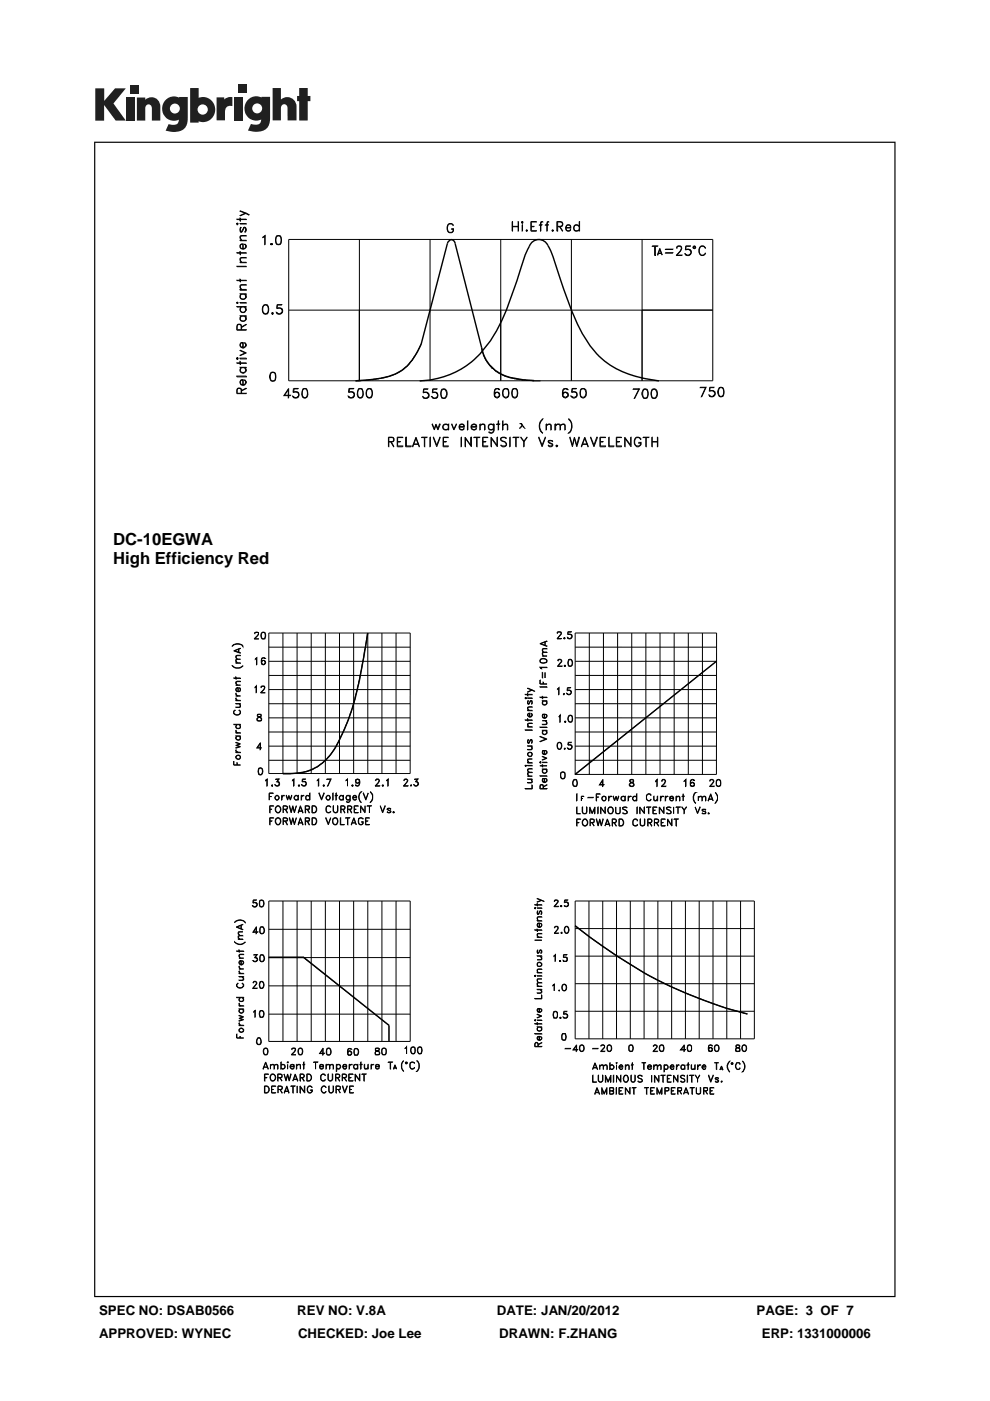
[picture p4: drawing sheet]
<svg xmlns="http://www.w3.org/2000/svg" width="210mm" height="297mm" viewBox="0 0 210 297" stroke-linecap="round" stroke-linejoin="round" font-family="sans-serif">
<defs><g id="words">
<g font-size="3.5">
<text x="24" y="115.6">DC-10EGWA</text>
<text x="24" y="119.6">High Efficiency Red</text>
</g>
<g font-size="2.8">
<text x="21" y="278.7">SPEC NO: DSAB0566</text>
<text x="63.1" y="278.7">REV NO: V.8A</text>
<text x="105.4" y="278.7">DATE: JAN/20/2012</text>
<text x="160.4" y="278.7">PAGE: 3 OF 7</text>
<text x="21" y="283.6">APPROVED: WYNEC</text>
<text x="63.2" y="283.6">CHECKED: Joe Lee</text>
<text x="105.9" y="283.6">DRAWN: F.ZHANG</text>
<text x="161.6" y="283.6">ERP: 1331000006</text>
</g>
</g></defs>
<g fill="#231f20">
<path d="M20.2 18.7h1.9v2.7l2.3-2.7h2.3l-2.6 3.2 2.6 3.7h-2.2l-2.4-3.3v3.3h-1.9z"/>
<path d="M26.7 20.7h1.8v4.9h-1.8z"/>
<path d="M49.6 20.7h1.8v4.9h-1.8z"/>
<path d="M27.6 18h1.8v1.8h-1.8z"/>
<path d="M50.6 17.9h1.8v1.8h-1.8z"/>
<path d="M29 20.7h1.8v.4a1.9 1.9 0 0 1 2.2-.3 1.9 1.9 0 0 1 1 2v2.8h-1.8v-2.7a.7 .7 0 0 0-.7-.8 .7 .7 0 0 0-.7 .8v2.7h-1.8z"/>
<path d="M45.9 20.6h1.7v.5a2.02 2.02 0 0 1 1.7-.5v1.9h-.2a1.12 1.12 0 0 0-1.4 1.3v1.7h-1.8z"/>
<path d="M57.8 18.7h1.8v2.4a1.98 1.98 0 0 1 2.2-.3 1.98 1.98 0 0 1 1.1 2v2.7h-1.9v-2.6a.7 .7 0 0 0-.7-.8 .7 .7 0 0 0-.7 .8v2.6h-1.8z"/>
<path d="M63.5 18.7h1.8v1.6h.5v1.1h-.5v4.1h-1.8v-4.1h-.5v-1.1h.5z"/>
<path d="M40.3 18.7v7.3h1.8v-.3a2.63 2.63 0 0 0 3.5-2.5 2.63 2.63 0 0 0-3.5-2.5v-2zM41.9 23.2a1.1 1.1 0 0 1 2.2 0 1.1 1.1 0 0 1-2.2 0z"/>
<path d="M35.3 21a2.56 2.56 0 0 0-.6 3.3 2.56 2.56 0 0 0 3.2 1.1 1.09 1.09 0 0 1-1.5 1.1l-.6-.2-.7 1.4a5.3 5.3 0 0 0 3.8-.2 2.69 2.69 0 0 0 .9-2.4v-4.5h-1.8v.1l-.8-.2a2.44 2.44 0 0 0-1.9 .5zM36 23a1.06 1.06 0 0 1 2.1 0 1.06 1.06 0 0 1-2.1 0z"/>
<path d="M52.8 21a2.56 2.56 0 0 0-.6 3.3 2.56 2.56 0 0 0 3.2 1 1.09 1.09 0 0 1-1.5 1.1l-.7-.1-.6 1.4a5.3 5.3 0 0 0 3.7-.3 2.69 2.69 0 0 0 1-2.3v-4.6h-1.8v.2l-.9-.3a2.44 2.44 0 0 0-1.8 .6zM53.5 23a1.06 1.06 0 0 1 2.1 0 1.06 1.06 0 0 1-2.1 0z"/>
</g>
<g fill="#000">
<path d="M121.9 164.1l29.9-23.9 .1 .1-29.9 24zM64.5 203l18 14.4-.1 .1-18-14.3z"/>
<path d="M20 30v245h169.9v-245zM20.2 30.3h169.5v244.5h-169.5z"/>
</g>
<g fill="none" stroke="#000" stroke-width=".21">
<path d="M50.2 59.4l2.1 .1zM50.2 56.5h2.1zM50.2 53.6l2.1 .1zM50.2 47.4h.3l-.1 .3zM50.2 46.5l2.1 .1zM50.3 47.4l.1 .1zM50.9 51h1.4zM50.9 59.2l.1 .6zM50.9 55.6l1.4 .1zM50.9 53.3l.1 .7zM50.9 47.4l1.4 .1zM50.9 46.2l.1 .7z"/>
<path d="M50.9 44.7l1.4 .5 .5 .4zM51 50l1.3-.1-1.2 .2-.1 .3 .2 .6-.3-.6zM51 54.7l1.3-.1-1.2 .2a.66 .66 0 0 0 .1 .8 .68 .68 0 0 1-.2-.9zM51 49l.2 .2 .1-.2M51.1 51.9l.4-.1v.9l-.3-.1-.2-.2zM51.1 48.2v1M51.5 52.7l.4-.1 .2-.2-.2-.7 .4 .4v.3a.81 .81 0 0 1-1.1 .3 .59 .59 0 0 1-.1-.9l.5-.1v1M51.7 48.4l.1-.2 .3 .2M51.7 48.2l-.2 .7-.3 .4a.7 .7 0 0 1 0-1.1l-.2 .2M52 48.2v1M52 45.2l-1.1 .6 1.4-.6M52.1 49l-.2 .3 .4-.5v-.2l-.2-.4h-.3l-.6 1"/>
<path d="M55.7 50.3l.5-.4v2l-.1-1.8zM57.4 51.7l.3-.1 .1 .2-.3 .1zM57.5 51.7l.2 .1zM58.7 51.7h.7M58.7 50a.65 .65 0 0 1 .9 .3 1.83 1.83 0 0 1-.2 1.5 .65 .65 0 0 1-.9-.3 1.83 1.83 0 0 1 .2-1.5zM58.7 50.1h.7M58.8 50a1.66 1.66 0 0 0 0 1.8M59.4 50a1.66 1.66 0 0 1 0 1.8M61.2 50.8h90v29.9h-90zM76.2 50.8v29.9M91.2 50.8v29.9M95 47.7l.3-.3h.5l.4 .4-.4-.3h-.5a1.11 1.11 0 0 0 0 1.8l.7-.2 .1-.5-.3-.1h.4l-.1 .6a.79 .79 0 0 1-1 .1 .79 .79 0 0 1-.3-1z"/>
<path d="M106.2 50.8v29.9M108.6 47l.1 2zM108.7 48h1.2M108.7 48.1h1.2M109.9 47l.1 2zM110.7 47.1l.1-.1 .1 .2-.2 .1zM110.7 47.7l.1 1.3zM110.7 47.1l.1 .1zM111.6 48.8h.2v.1l-.1 .1zM111.7 48.8l.1 .1zM112.6 47h1.2l-1.1 .1v1.8l1.1 .1h-1.2zM112.7 48l.6 .1h-.6"/>
<path d="M114.4 47.7h.6zM114.8 47.1l-.2 1.9 .1-1.9 .4-.1-.4 .2M115.7 47.7h.6zM116.2 47.1l-.2 1.9v-1.6l.1-.3 .3-.1-.3 .2M117.1 48.8h.2v.1l-.1 .1zM117.2 48.8l.1 .1zM118.3 48h.6l.3-.2v-.6l-.3-.1h-.6v1.9h-.2v-2l1.1 .1a.69 .69 0 0 1 0 .9l-.9 .1M118.7 48.1l.7 .9-.6-.9M120.1 48.2l.1 .6 .5 .1 .3-.3 .1 .2a.64 .64 0 0 1-.9 0 .64 .64 0 0 1-.1-.9 .64 .64 0 0 1 .9-.1l.1 .5h-1M120.2 47.8h.7l.1 .4h-.9zM121.2 50.8v29.9M121.8 47.8l.3-.2 .5 .1 .2 .3-.4-.3a.6 .6 0 0 0-.7 .6 .6 .6 0 0 0 .7 .6l.4-.1-.7 .2a.75 .75 0 0 1-.3-1.2z"/>
<path d="M122.8 47l.1 2zM136.2 50.8v29.9M138.3 52.1l1.2 .1zM138.8 52.2v2h.2v-2M139.5 53.7h.9M139.6 53.7h.7M139.9 52.6l.6 1.5-.6-1.2-.5 1.2zM141.1 52.8l1.6 .1zM141.1 53.6l1.6 .1zM143.5 54.1l1.2 .1h-1.3l.9-1 .2-.5-.1-.4-.1-.1-.6 .1-.2 .3 .1-.3 .7-.2 .2 .2 .1 .4-.3 .5-.8 1M145.4 53.8l.3 .3M146.1 52.9a.64 .64 0 0 1 .4 .9l-.4 .3"/>
<path d="M146.5 53.3a.84 .84 0 0 0-1.1-.3v-.9h1.1l-1 .1-.1 .7h.9a.71 .71 0 0 1 .3 .8 .71 .71 0 0 1-.8 .5l-.4-.2v-.3a.65 .65 0 0 0 .9 .3l.2-.3M147.1 52.2h.4v.4h-.4zM147.1 52.3l.2-.1 .2 .3-.2 .1-.2-.1zM148.5 52.3a.7 .7 0 0 1 1.2 .3 .7 .7 0 0 0-.8-.4 .7 .7 0 0 0-.6 .7 .89 .89 0 0 0 .6 1.2l.4-.1 .4-.3a.73 .73 0 0 1-.9 .5 .73 .73 0 0 1-.6-.8v-.5zM50.2 64.2l.2-.1 .1 .1-.2 .1zM50.2 65l2.1 .1zM50.2 79.7h2.1v.2h-2.1zM50.2 76.9l2.1 .1zM50.3 64.2h.1zM50.3 75.8l.2 .1-.1 .3-.2-.1zM50.3 75.9l.1 .2zM50.9 67h1.4z"/>
<path d="M50.9 64.2h1.4zM50.9 62.3l1.4 .1zM50.9 61.4h1.4v.1h-1.4zM50.9 77.9l1.4 .1zM50.9 76.6l.1 .7zM50.9 75.9h1.4v.2h-1.4zM50.9 74.2l1.4 .6-1.4 .6 1.1-.6zM51 67.2l.2-.2-.2 .4a.56 .56 0 0 0 .5 .7 .56 .56 0 0 0 .6-.7l-.2-.4 .4 .4v.3a.81 .81 0 0 1-1.1 .4 .6 .6 0 0 1-.2-.9zM51 62.6l.2-.2-.2 .3a.56 .56 0 0 0 .5 .7 .56 .56 0 0 0 .6-.7l-.2-.3 .4 .3v.4a.81 .81 0 0 1-1.1 .3 .6 .6 0 0 1-.2-.8zM51 60.4h1.3h-1.1a.54 .54 0 0 0 0 1 .65 .65 0 0 1-.2-1zM51 78.1l.2-.1-.2 .4a.57 .57 0 0 0 .4 .6 .57 .57 0 0 0 .7-.4l-.2-.6 .4 .4a.87 .87 0 0 1-.8 .7 .68 .68 0 0 1-.5-1zM51.1 72.8l.4-.1v.9h-.3l-.2-.3z"/>
<path d="M51.2 65.1l-.2 .8a.57 .57 0 0 0 1 0l-.1-.8a.66 .66 0 0 1 .1 1 .66 .66 0 0 1-1 0 .66 .66 0 0 1 .2-1zM51.2 69.9v-1l-.3-.2-.5 .1-.2 .4v.8h2.1l-2-.1 .1-1h.7l.1 1M51.2 69.3l1.1-.6-1.1 .7M51.5 73.6h.2a.49 .49 0 0 0 .4-.4 .49 .49 0 0 0-.3-.5l.1-.1 .4 .4a.87 .87 0 0 1-.8 .8 .68 .68 0 0 1-.5-1l.6-.2v1M56 66.4l.2 .1 .5-.1M56 64.7a.64 .64 0 0 1 .9 .3 1.83 1.83 0 0 1-.2 1.5 .81 .81 0 0 1-.9-.1 .81 .81 0 0 1-.2-1zM56 64.8h.7M56.1 64.7a1.42 1.42 0 0 0 0 1.8M56.6 64.7a1.42 1.42 0 0 1 0 1.8M57.5 79a.68 .68 0 0 1 .9 .2 1.83 1.83 0 0 1-.1 1.6 .65 .65 0 0 1-1-.3 1.29 1.29 0 0 1 .2-1.5zM57.5 79.1h.8M57.6 79a1.66 1.66 0 0 0 0 1.8"/>
<path d="M57.7 66.4l.1-.1 .1 .2-.1 .1zM57.8 66.4v.1zM58.2 79a1.66 1.66 0 0 1 0 1.8M58.7 66.3l.3 .2M59.4 65.3a.64 .64 0 0 1 .4 1l-.4 .2M59.9 65.8a.84 .84 0 0 0-1.2-.4l.1-.8h1l-.9 .1-.1 .6a.72 .72 0 0 1 1 .2 .72 .72 0 0 1-.2 1 .72 .72 0 0 1-1-.3l.2 .2a.68 .68 0 0 0 1.1-.3M61.2 65.8h90M89.3 73l-1 2-.9 1.4-1.2 1.4-1.4 1.1-1.7 .8-1.8 .5-2.1 .3-3.8 .3M102.1 73.7l.5 1.6a3.9 3.9 0 0 0 1.2 2.1l.6 .7 .8 .7 1.1 .6 1.7 .7 2.7 .5 3.9 .2M51.1 80.8l.4-.2v1l-.3-.1-.2-.3zM51.2 82.8l1.1-.5-1.1 .6M51.2 83.4v-1l-.3-.1-.5 .1-.2 .3v.8h2.1l-2-.1 .1-1h.7l.1 1"/>
<path d="M51.5 81.6l.4-.1 .2-.3-.2-.7a.64 .64 0 0 1 .2 1 .64 .64 0 0 1-1 0 .64 .64 0 0 1 .1-1h.4v1.1M57.5 80.7h.8M60.3 83.8l1.3 .1h-1.4l1-1.5v2l-.1-1.8-.8 1.3M62.2 84.1l.3 .2M62.9 83.1a.64 .64 0 0 1 .4 1l-.4 .2M63.3 83.5a.84 .84 0 0 0-1.1-.3v-.8h1.1h-.9l-.2 .7a.72 .72 0 0 1 1.1 .1 .72 .72 0 0 1-.2 1.1 .72 .72 0 0 1-1-.3l.1 .1a.68 .68 0 0 0 1.1-.2M64.3 84.1l.2 .2 .5-.2M64.3 82.4h.7l.3 .8v.6l-.5 .6-.6-.2-.2-.4zM64.3 82.5h.7M64.4 82.4a1.79 1.79 0 0 0 0 1.9M64.9 82.4a1.79 1.79 0 0 1 0 1.9M73.9 84.1l.4 .2"/>
<path d="M74.7 83.1a.64 .64 0 0 1 .3 1l-.3 .2M75.1 83.5a.84 .84 0 0 0-1.2-.3l.1-.8h1h-.8l-.2 .7a.72 .72 0 0 1 1.1 .1 .72 .72 0 0 1-.2 1.1 .72 .72 0 0 1-1.1-.3l.2 .1a.68 .68 0 0 0 1.1-.2M76 84.1l.3 .2 .5-.2M76 82.4h.8l.2 .8v.6l-.4 .6-.6-.2-.2-.4zM76 82.5h.8M76.1 82.4a1.79 1.79 0 0 0 0 1.9M76.2 80.7v-14.9v14.9M76.7 82.4a1.79 1.79 0 0 1 0 1.9M78 84.1l.2 .2 .5-.2M78 82.4a.64 .64 0 0 1 .9 .4 1.83 1.83 0 0 1-.2 1.5 .81 .81 0 0 1-.9-.1 .81 .81 0 0 1-.2-1zM78 82.5h.7M78.1 82.4a1.42 1.42 0 0 0 0 1.9"/>
<path d="M78.6 82.4a1.42 1.42 0 0 1 0 1.9M82.5 93.6l.9-.1v-.6l-.9-.1-.1 1.9v-2h.7l.4 .2 .1 .5-.2 .2-.9 .1M82.9 93.7l.7 1-.6-1M84.2 92.7h1.2l-1.1 .1v1.8h1.1v.1h-1.2zM84.3 93.6l.6 .1h-.6M86 92.7h.2v1.9h1v.1h-1.2zM87.7 94.2h1.1M87.8 94.1h.9M88.2 92.7l.8 2-.8-1.8-.7 1.8zM89.4 92.7l1.2 .1zM89.7 84.2l.3 .2M90 92.8v1.9l.1-1.9"/>
<path d="M90.5 83.2l.4 .5-.1 .5-.3 .2M90.9 83.6a.84 .84 0 0 0-1.2-.3l.1-.9h1l-.9 .1-.1 .7a.72 .72 0 0 1 1.1 .1 .72 .72 0 0 1-.2 1.1 .72 .72 0 0 1-1-.3 .65 .65 0 0 0 1 .2l.2-.3M91.2 92.7l.1 2zM91.6 89.9l.5 1 .4-1 .4 1 .3-1h.2l-.5 1.3-.4-1-.4 1zM91.7 84.2l.3 .2M91.9 92.7l.7 1.7 .8-1.7-.8 2zM92.5 83.2a.68 .68 0 0 1 0 1.2M92.8 83.6a.78 .78 0 0 0-1.1-.3l.1-.9h.9l-.8 .1-.1 .7a.71 .71 0 0 1 1 .2 .71 .71 0 0 1-.3 1 .71 .71 0 0 1-1-.3h.2l.1 .2a.71 .71 0 0 0 1-.3M93.7 82.5a.81 .81 0 0 1 1 .2 .81 .81 0 0 1 .1 .9l-.1 .5a.71 .71 0 0 1-1 .3 1.79 1.79 0 0 1 0-1.9zM93.7 82.7l.4-.2 .4 .2M93.7 84.3h.8M93.8 82.5a1.79 1.79 0 0 0 0 1.9"/>
<path d="M94 92.7h1.1l-1 .1v1.8h1v.1h-1.1zM94.1 93.6l.6 .1h-.6M94.1 90.1l.3-.2 .7 .3-.4-.2h-.4a.55 .55 0 0 0-.3 .5 .55 .55 0 0 0 .3 .5l.4 .1 .4-.2-.7 .3a.64 .64 0 0 1-.3-1.1zM94.4 82.5a1.42 1.42 0 0 1 0 1.9M95.1 89.9l.1 1.3zM95.8 89.9l.5 1.1 .6-1.1-.6 1.3zM97.5 90.4a.52 .52 0 0 0 .3 .7l.7-.2a.61 .61 0 0 1-.9 .1 .61 .61 0 0 1 0-.9 .61 .61 0 0 1 .9 .1v.4h-1M97.5 90.2l.6-.2 .3 .4h-.9zM97.8 92.7l.1 2zM98.6 92.7l1.2 1.7v-1.7h.2v2l-1.3-1.8-.1 1.8zM99.1 89.2l.1 2zM100 90.4l.1 .5 .3 .2 .7-.2a.64 .64 0 0 1-1 .2 .64 .64 0 0 1 0-1 .64 .64 0 0 1 1 .1v.4h-1.1"/>
<path d="M100.1 90.2l.3-.2a.46 .46 0 0 1 .6 .4h-1zM100.5 92.7l1.3 .1zM101.1 92.8v1.9l.1-1.9M101.8 89.9l.1 1.3zM101.9 90.2a.65 .65 0 0 1 .9-.2l.1 1.2-.2-1.1a.64 .64 0 0 0-.8 .1zM102.4 92.7h1.1l-1.1 .1v1.8h1.1v.1h-1.1zM102.4 93.6l.6 .1h-.6M103.7 90l.3-.1 .7 .3a.69 .69 0 0 0-1 0l-.1 .2a.53 .53 0 0 0 .2 .6 .53 .53 0 0 0 .5 .1l.4-.2-.7 .3a.7 .7 0 0 1-.3-1.2zM104.1 92.7l1.3 1.7 .1-1.7v2l-1.3-1.8-.1 1.8zM104.7 89.9h.1v1.4a.66 .66 0 0 1-.5 .5 .66 .66 0 0 1-.7-.2l.5 .2 .5-.2zM104.9 83.6l.2-.3 .3-.1 .3 .1 .2 .3M104.9 83.9a.6 .6 0 0 0 .8 .2l.2-.2"/>
<path d="M105.1 82.5h.7M105.2 82.4a1.98 1.98 0 0 0-.2 1.7l.2 .1M105.2 83.2l-.2 .2-.1 .3M105.3 89.9l.7 .1zM105.6 83.2a.6 .6 0 0 1 .2 .9l-.2 .1M105.7 89.2l.1 2zM105.7 82.4l.2 .2-.1-.2a.68 .68 0 0 0-.9 .3 1.23 1.23 0 0 0 .5 1.7 .62 .62 0 0 0 .5-.9 .62 .62 0 0 0-1-.1M106.2 92.9a.86 .86 0 0 1 1.2 0l-.4-.1-.7 .1v.5a1.25 1.25 0 0 1 1.1 .8l-.4 .5h-.4l-.4-.3 .8 .2 .4-.2v-.3a1.19 1.19 0 0 0-1.1-.6zM106.6 89.2l.1 2zM106.7 82.7a.68 .68 0 0 1 1.2 0 1.41 1.41 0 0 1-.5 1.7 .92 .92 0 0 1-.8-1.2zM106.7 90.2a.68 .68 0 0 1 .9-.2l.1 1.2-.2-1.1a.66 .66 0 0 0-.8 .1zM106.9 84.1h.8"/>
<path d="M106.9 82.5h.8M107 82.4a1.32 1.32 0 0 0 0 1.8M107.5 82.4a1.32 1.32 0 0 1 0 1.8M108.1 92.7l.1 2zM108.8 82.5h.8M108.8 84.1h.8M108.8 82.4a.65 .65 0 0 1 .9 .3 1.52 1.52 0 0 1-.4 1.7h-.3a1.45 1.45 0 0 1-.2-2zM108.8 92.7l1.3 .1zM108.9 82.4a1.66 1.66 0 0 0 0 1.8M109.4 92.8v1.9l.1-1.9M109.5 82.4a1.66 1.66 0 0 1 0 1.8M110.2 89.8h.1"/>
<path d="M110.2 89.8h.4l.8 1.1M110.7 90.1l-.1 .4-.5 .3M111.1 93.6l.7-.9-.6 .9v1.1l-.1-1.1-.7-.9 .8 .9M114.2 92.7l.8 1.7 .7-1.7-.7 2zM115.1 88.8a2.01 2.01 0 0 0 0 3 1.94 1.94 0 0 1 0-3zM115.8 89.9l.1 1.3zM115.9 90.2a.68 .68 0 0 1 .9-.2l.1 1.2-.1-1.1a.66 .66 0 0 0-.9 .1zM116.3 94.5h.9M116.3 93.5h.9M116.3 93.7l1 .6-.4 .4h-.3l-.4-.3 .2 .2M116.4 93.5v.3M117.1 93.5l.2 .1-.1-.1-.5-.1-.4 .2a.99 .99 0 0 0 .9 .6"/>
<path d="M117.1 94.1v.5M117.7 89.9h.2v1.3h-.2zM117.9 90.2a.65 .65 0 0 1 .9-.2l.1 1.2-.1-1a.54 .54 0 0 0-.9 0zM117.9 94.5l.2-.1 .2 .2-.3 .1zM118 94.5l.1 .1zM118.9 90.2a.68 .68 0 0 1 .9-.2l.1 1.2-.2-1.1a.66 .66 0 0 0-.8 .1zM119.4 83.9a.62 .62 0 0 0 .5 .3 .62 .62 0 0 0 .6-.3M119.4 83.6l.1-.3 .4-.1 .3 .1 .3 .3M119.5 82.5h.8M119.7 82.4a1.64 1.64 0 0 0-.2 1.7l.3 .1M119.8 83.2l-.3 .2-.1 .3M120.1 83.2l.4 .5-.4 .5"/>
<path d="M120.2 82.4l.3 .2a.65 .65 0 0 0-1.1 .1 1.23 1.23 0 0 0 .5 1.7l.6-.3a.65 .65 0 0 0-.3-.9 .65 .65 0 0 0-.8 .2M120.6 88.8a1.89 1.89 0 0 1 0 3 2.04 2.04 0 0 0 0-3zM120.8 92.7l.6 1.7 .4-1.7 .5 1.7 .5-1.7h.1l-.6 2-.5-1.8-.4 1.8zM121.2 84.1l.3 .1M122 83.1a.62 .62 0 0 1 .3 .6 .62 .62 0 0 1-.3 .5M122.3 83.5a.85 .85 0 0 0-1.1-.3l.1-.8h1h-.9l-.1 .7a.71 .71 0 0 1 1 .2 .71 .71 0 0 1-.3 1 .71 .71 0 0 1-.9-.3h.1a.63 .63 0 0 0 1.1-.1M123.3 82.4a.72 .72 0 0 1 1 .7 .81 .81 0 0 1-.1 1 .81 .81 0 0 1-.9 .1 1.66 1.66 0 0 1 0-1.8zM123.3 82.5h.7M123.3 84.1h.7M123.4 82.4a1.66 1.66 0 0 0 0 1.8M123.4 94.2h1.2M123.5 94.1h1"/>
<path d="M123.9 82.4a1.32 1.32 0 0 1 0 1.8M124 92.7l.8 2-.8-1.8-.7 1.8zM125.2 92.7l.8 1.7 .6-1.7h.1l-.7 2zM127.2 92.7h1.2l-1.1 .1v1.8h1.1v.1h-1.2zM127.3 93.6l.6 .1h-.6M129.1 92.7l.1 1.9h1v.1h-1.1zM130.7 92.7h1.1l-1 .1v1.8h1v.1h-1.1zM130.8 93.6l.6 .1h-.6M132.5 92.7l1.3 1.7 .1-1.7v2l-1.3-1.8-.1 1.8zM134.8 92.9a.73 .73 0 0 1 1.2 .3 .7 .7 0 0 0-.8-.4 .7 .7 0 0 0-.6 .7v.5a.64 .64 0 0 0 .6 .6 .64 .64 0 0 0 .7-.6h-.4v-.2h.5a.72 .72 0 0 1-.3 .8 .72 .72 0 0 1-.8 0 1.26 1.26 0 0 1-.1-1.7zM135.5 82.4l-1 2.1 1.1-2.1h-1.3l1.2 .1M136.4 92.7l1.3 .1z"/>
<path d="M136.5 82.7l.2-.2 .5 .2M136.5 84.3h.7M136.5 82.5a.64 .64 0 0 1 .9 .4 1.83 1.83 0 0 1-.2 1.5l-.5 .1a1.24 1.24 0 0 1-.2-2zM136.6 82.5a1.79 1.79 0 0 0 0 1.9M137 92.8v1.9l.1-1.9M137.2 82.5a1.79 1.79 0 0 1 0 1.9M138.3 92.7v2zM138.3 82.5a.81 .81 0 0 1 1 .2 .81 .81 0 0 1 .1 .9v.5a.71 .71 0 0 1-1.1 .3 1.79 1.79 0 0 1 0-1.9zM138.3 82.7l.4-.2 .4 .2M138.3 84.3h.8M138.3 93.7h1.1M138.3 93.6h1.1"/>
<path d="M138.4 82.5a1.79 1.79 0 0 0 0 1.9M139 82.5a1.42 1.42 0 0 1 0 1.9M139.4 92.7l.1 2zM149.7 82.1l-1 2 1.1-2h-1.3l1.2 .1M150.4 83.8l.3 .3M151.2 82.9l.4 .5-.4 .7M151.6 83.3a.84 .84 0 0 0-1.2-.3l.1-.9h1l-.9 .1-.1 .7a.72 .72 0 0 1 1.1 .1 .72 .72 0 0 1-.2 1 .72 .72 0 0 1-1-.3l.1 .2a.68 .68 0 0 0 1.1-.3M152.6 82.3h.7M152.6 83.9l.2 .2 .5-.2M152.6 82.2a.64 .64 0 0 1 .9 .3 1.83 1.83 0 0 1-.2 1.6h-.5a1.24 1.24 0 0 1-.2-1.9zM152.6 82.2a1.79 1.79 0 0 0 0 1.9M153.2 82.2a1.79 1.79 0 0 1 0 1.9"/>
<path d="M49.2 137a1.4 1.4 0 0 1 2.3 .1 1.54 1.54 0 0 0-2.3 0zM49.6 138l1.4-.6-1.3 .6 1.3 .5zM50.1 139.8h.9l-.8 .1-.1 .3 .2 .3-.3-.3zM50.1 139l.9-.1-.8 .2-.1 .2 .2 .5-.3-.5zM50.6 137.6v.7M50.7 137.6v.8M54 135.5l.8-1v-.4l-.2-.1-.5 .1-.1 .2 .1 .1v-.3h.6l.1 .3-.9 1.1h1M54.2 139.6l.3-.2v1.6l-.1-1.4-.3 .2zM55.6 139.6h.6M55.6 135.4h.6M55.6 134.1h.6M55.6 134.1a.45 .45 0 0 1 .7 .2v.6l-.1 .6h-.6a1.02 1.02 0 0 1 0-1.4z"/>
<path d="M55.7 139.5l-.2 .2v1l.3 .2M55.7 134.1a.99 .99 0 0 0 0 1.4M56.1 139.5l.2 .1-.1-.1a.45 .45 0 0 0-.7 .2l-.1 .7 .2 .5 .3 .1a.51 .51 0 0 0 .4-.5 .51 .51 0 0 0-.2-.5h-.5l-.1 .2M56.1 134.1l.2 .5-.2 .9M57 137.2h30M57 134.2h30v29.8h-30zM60 134.2v29.8M63 134.2v29.8M66 134.2v29.8M69 134.2v29.8M72 134.2v29.8M75 134.2v29.8"/>
<path d="M77.9 134.3l-1.2 7.7-1.1 5a37.9 37.9 0 0 1-5.5 12.9l-1.5 1.7-1.6 1.1a8.9 8.9 0 0 1-4.2 1.3l-2.8 .1M78 134.2v29.8M81 134.2v29.8M84 134.2v29.8M114.5 136.5l1.5-.6-1.3 .6 1.3 .6zM114.6 139.9a.99 .99 0 0 1 1.3 0M114.6 139.9a.75 .75 0 0 1 .9-.3 .75 .75 0 0 1 .4 .8l-.5 .2a.63 .63 0 0 1-.9-.6zM114.7 139.9v.5M115 139.1h1M115.1 138.3l.9-.1-.9 .2 .2 .7a.55 .55 0 0 1-.2-.8zM115.1 137.6l.9-.1-.9 .2v.4l.2 .1a.45 .45 0 0 1-.2-.6zM115.6 136v.9"/>
<path d="M115.9 139.9v.5M118.1 135.4l1 .1h-1M118.2 134h.8a.45 .45 0 0 1-.2 .7l-.7 .8 .6-.8a.45 .45 0 0 0 .2-.7h-.6l-.2 .3zM119.7 135.2l.1 .1v.2l-.2-.1zM119.7 135.3l.1 .1zM120.4 135.2l.2 .2M120.4 133.9l.8 .1h-.7l-.1 .5zM120.4 134.5l.5-.1 .4 .2a.53 .53 0 0 1-.2 .8 .53 .53 0 0 1-.7-.3v.2a.54 .54 0 0 0 .9-.3M120.4 134.5h.7l.2 .3M120.6 139.9h.6M120.6 139.9l.3-.1a.78 .78 0 0 1 .6 .7 .78 .78 0 0 1-.6 .8l-.3-.1-.2-.6zM120.7 139.9l-.2 .5 .2 .8"/>
<path d="M120.9 134.5l.3 .1 .1 .3-.1 .3-.3 .2M121.1 139.9a1.02 1.02 0 0 1 0 1.3M122 137.2h30M122 134.2h30v30h-30zM125 134.2v30M128 134.2v30M131 134.2v30M134 134.2v30M137 134.2v30M140 134.2v30M143 134.2v30M146 134.2v30"/>
<path d="M149 134.2v30M49.2 141.1a1.53 1.53 0 0 0 2.3 0l-.6 .5a1.76 1.76 0 0 1-1.7-.4zM49.6 153.6l1.4 .1zM49.6 143.7l1.4 .1zM49.7 150.6l.2-.1-.3 .4a.76 .76 0 0 0 .5 .6 .76 .76 0 0 0 .8-.2v-.5l-.2-.3 .3 .4a.71 .71 0 0 1-.5 .7h-.4l-.5-.3v-.5zM50 159.5l1 .1zM50 157.4l1 .3-.7 .4 .7 .2-1 .3 .8-.3-.8-.2 .8-.4zM50 156l1 .1zM50 155.3l1 .1zM50 149.9l.9-.1v-.4l-.1-.1a.45 .45 0 0 1 .1 .6zM50 149.2l1 .1zM50 148.5l1 .1z"/>
<path d="M50 143.5l.1 .5zM50 140.5l1 .1zM50 147.6h1M50 145.3h1M50 156.4l.3-.3-.2 .5a.53 .53 0 0 0 .8 .1l-.1-.6a.49 .49 0 0 1 .1 .7 .49 .49 0 0 1-.6 .1l-.3-.3zM50 159l.2 .3 .3 .2-.4-.2zM50 154.8l.3 .5h.2a.44 .44 0 0 1-.5-.5zM50 148l.3 .5h.2a.44 .44 0 0 1-.5-.5zM50 147l.5 .6a.55 .55 0 0 1-.5-.6zM50.1 153.8l.2-.1-.2 .3 .2 .4 .6-.1-.1-.6 .2 .3a.49 .49 0 0 1-.6 .5 .49 .49 0 0 1-.3-.7zM50.1 145.9l.4-.1v.8a.43 .43 0 0 1-.4-.2 .43 .43 0 0 1 0-.5zM50.1 144.5l.9-.1-.8 .2-.1 .2 .2 .5-.3-.5z"/>
<path d="M50.2 145.9h.3v.7l-.4-.3zM50.8 145.8l.2 .5-.2 .3h-.3l.4-.1zM54.1 145.7l.3-.3v1.5l-.1-1.4zM54.6 152.7l.2 .1M54.7 151.5h.6M54.7 151.4l-.1 .2a.74 .74 0 0 0 .7 .6v.6h-.6l-.1-.2a.72 .72 0 0 1 .7-.6v-.6zM54.7 151.4v.4l.6 .3 .2 .5-.3 .3-.6-.1-.1-.2a.85 .85 0 0 1 .8-.7v-.5M55.2 157.5v1.5v-1.4l-.6 1h.9h-1zM55.3 146.9l.9-1-.3-.5h-.3l-.3 .3 .1 .1 .1-.3h.6v.4l-.9 1h1.1M55.4 152.7l-.2 .1M55.5 140.5l.1 .3 .2 .1 .5-.4M55.5 140.4l.1-.3 .2-.1 .5 .4"/>
<path d="M55.8 140l-.3 .2v.2M56 140a.48 .48 0 0 1 0 .9M57 140.2h30M57 158.2h30M57 155.2h30M57 152.2h30M57 149.2h30M57 146.2h30M57 143.2h30M111.4 148l.1-.1 .1 .2h-.1zM111.4 154.7l1.5 .1zM111.4 152.6l1.5 .1z"/>
<path d="M111.4 147.2l1.5 .1zM111.5 148v.1zM111.9 158.9h.7l.2-.3-.2-.4a.45 .45 0 0 1 .2 .7zM111.9 158.1l1 .1zM111.9 154.1l1 .1zM111.9 152.4l.1 .5zM111.9 150.6l1 .1zM111.9 148l1 .1zM111.9 147l.1 .6zM111.9 145.9l1.5 .7zM112 157.5h.2M112 149.2h.2"/>
<path d="M112 153.4l.9-.1-.8 .2-.1 .2 .2 .4-.3-.4zM112 149.9l.9-.1-.9 .3 .2 .5-.3-.3zM112.1 156.9v.6M112.1 148.6v.6M112.1 151.4l.2-.1v.7l-.3-.3zM112.1 159.6h.6a.45 .45 0 0 1 0 .6 .45 .45 0 0 1-.6 0l-.1-.4zM112.3 152l.4-.1v-.7a.49 .49 0 0 1 .1 .6 .49 .49 0 0 1-.7 .2l-.2-.3a.44 .44 0 0 1 .5-.5v.8M112.5 157h.3M112.5 148.7h.3M112.6 156.9l-.5 .7a.47 .47 0 0 1-.2-.4 .47 .47 0 0 1 .2-.4l-.1 .2M112.6 148.6l-.5 .7a.48 .48 0 0 1-.1-.7h.1l-.1 .1M112.7 156.9v.6"/>
<path d="M112.7 148.6v.6M112.7 146.3l-.8 .5 1-.5M112.8 157.5l-.1 .1 .2-.4-.2-.4-.2 .1-.3 .6M112.8 149.2l-.1 .1 .2-.2-.1-.5h-.3l-.3 .6M114.5 141.5h1.5h-1.3l.1 .3zM114.5 156.1l1.5 .6-1.5 .6 1.3-.6zM114.5 154.2h1.5zM114.5 147.8l1.5 .1zM114.5 145.6l1.5 .1zM114.6 140.4l.5 .1 .8-.1M114.6 145l-.1-.8v.8h1.5M115 142.6l.1 1.1z"/>
<path d="M115 154.8l1 .1zM115 148.6l1 .1zM115 147.6l.1 .5zM115 152.8h1M115.1 159.2h.3v.7l-.3-.2zM115.1 151.5l.3-.1v.8l-.3-.2zM115.2 145l.1-.4v.4M115.4 159.9a.43 .43 0 0 0 .5-.2 .43 .43 0 0 0 0-.5h-.2h.2l.1 .5-.2 .2a.53 .53 0 0 1-.7-.1 .53 .53 0 0 1 0-.6h.4v.7M115.4 152.2l.5-.2a.36 .36 0 0 0-.2-.6h.1a.48 .48 0 0 1 .1 .7 .48 .48 0 0 1-.7 .1l-.2-.3 .1-.5h.4v.8M115.6 142.6v1.1M115.7 152.8l.3 .4-.1 .4-.9 .1 .9-.2v-.3zM118.2 146l.4-.2v1.5l-.1-1.3z"/>
<path d="M118.3 140.1h.1M118.3 141.2l.9 .1h-1l.9-1.1-.3-.3h-.2l-.3 .2a.43 .43 0 0 1 .5-.3 .43 .43 0 0 1 .4 .4l-.9 1.1M118.4 158.7h.5M118.4 157.5a.45 .45 0 0 1 .7 .1 .73 .73 0 0 1 .1 .9 .73 .73 0 0 1-.8 .3 1.02 1.02 0 0 1 0-1.3zM118.5 152l.3-.4v1.5l-.1-1.3zM118.8 157.5a.99 .99 0 0 1 0 1.3M118.9 157.5h-.5l-.1 .1-.1 .6 .2 .6M119.6 147.1v.2zM119.6 147.1h.1M119.7 141.1l.1-.1 .1 .2-.1 .1zM119.7 158.7h.1v.2zM119.8 141.1v.1z"/>
<path d="M119.8 158.7h.1M119.8 158.6h.1M119.8 152.9l.2 .1-.1 .1h-.1zM119.8 153l.1 .1zM120.3 147.1l.2 .1M120.4 158.6l.3 .2M120.6 141.1h.6M120.7 151.8h.6M120.7 153h.6M120.7 151.7h.6l.2 .6-.2 .8a.75 .75 0 0 1-.9-.5 .75 .75 0 0 1 .3-.9zM120.8 151.7a1.02 1.02 0 0 0 0 1.4M120.9 146.4a.47 .47 0 0 1 .2 .4 .47 .47 0 0 1-.2 .4"/>
<path d="M121 158h.2a.55 .55 0 0 1-.2 .8M121.1 146.6a.6 .6 0 0 0-.8-.1l.1-.7h.6l-.6 .1v.5h.6a.52 .52 0 0 1 .2 .6 .52 .52 0 0 1-.6 .3l-.4-.3 .2 .1a.52 .52 0 0 0 .7-.1M121.2 151.7l.2 .3v.8l-.2 .3M121.3 158.2l-.2-.2h-.7l.1-.6h.7l-.6 .1-.1 .5 .4-.1 .4 .1a.53 .53 0 0 1-.2 .8 .53 .53 0 0 1-.8-.2l.6 .2 .4-.3M122 140.2h30M122 158.2h30M122 155.2h30M122 152.2h30M122 149.2h30M122 146.2h30M122 143.2h30M49.6 161.4v.8h1.4"/>
<path d="M50.1 160.4a.53 .53 0 0 1 .8-.1l-.1 .5a.48 .48 0 0 1-.5 .1 .48 .48 0 0 1-.2-.5zM50.3 162.2v-.5v.5M54.9 164.1h.6M54.9 162.9a.52 .52 0 0 1 .8 .1 .82 .82 0 0 1-.5 1.3l-.3-.1-.2-.6zM54.9 163h.6M55 162.9l-.2 .6 .2 .7M55.4 162.9a1.02 1.02 0 0 1 0 1.3M56.4 165.3l.3-.1v1.5l-.1-1.4-.3 .2zM57 161.2h30M57.1 168.2l.9-.1h-.9v1.5M57.1 168.9h.5M57.2 170.8h.8l-.7 .1v1.5z"/>
<path d="M57.2 173.4h.8l-.7 .1v1.4zM57.3 171.6h.4M57.3 174l.4 .1h-.4M57.7 166.5l.1 .1zM57.7 166.4l.1 .3-.2-.1zM58.4 166.4l.2 .2M58.5 171.2l.3-.4a.76 .76 0 0 1 .8 .8 .76 .76 0 0 1-.8 .8 .89 .89 0 0 1-.3-1.2zM58.5 173.5l.3-.1a.76 .76 0 0 1 .8 .7 .76 .76 0 0 1-.8 .8 .97 .97 0 0 1-.3-1.4zM58.7 171a.45 .45 0 0 1 .7 .2 .62 .62 0 0 1 .1 .7 .62 .62 0 0 1-.8 .3 .78 .78 0 0 1 0-1.2zM58.7 173.5a.48 .48 0 0 1 .5 0 .48 .48 0 0 1 .3 .5v.3a.55 .55 0 0 1-.6 .5l-.2-.1a.78 .78 0 0 1 0-1.2zM59 165.8a.48 .48 0 0 1 0 .8M59.1 165.2l-.4 .6h.4l.2 .4-.2 .4h-.6l-.1-.3a.45 .45 0 0 0 .4 .3 .45 .45 0 0 0 .4-.3"/>
<path d="M59.1 165.2h-.6h.7l-.5 .6h.4l.1 .3M59.7 168.6l.1 1zM60 168.7l.3-.1-.5 .5zM60.1 170.9l.8 .2-.1 .4-.7 .1h.7l.2-.3-.2-.4-.7-.1v1.6M60.1 174.1l.8-.1 .1-.4-.4-.2h-.5v1.5M60.1 173.5l.8 .1-.1 .4h-.7M60.5 171.6l.5 .8-.4-.8M60.5 174.1l.5 .8-.4-.8M60.7 168.6l.3 .8 .3-.8 .3 .8 .3-.8-.3 1-.3-.7-.3 .7zM61.3 170.8l.5 1.3 .3-1.3 .3 1.3 .5-1.3-.5 1.6-.3-1.3-.3 1.3zM61.3 173.4l.5 1.2 .3-1.2 .3 1.2 .5-1.2-.5 1.5-.3-1.4-.3 1.4zM62 165.4l.4-.2v1.5l-.1-1.4z"/>
<path d="M62.4 168.9l.3-.3h.2l.3 .3-.3-.2a.43 .43 0 0 0-.5 .4 .43 .43 0 0 0 .5 .5l.3-.2-.3 .2h-.2l-.3-.4zM63.2 168.6l.1 1zM63.3 172h.9M63.3 166.5l.2-.1v.3zM63.3 174.5h.9M63.4 171.9h.7M63.4 166.5l.1 .1zM63.7 170.8l.6 1.6-.6-1.3-.5 1.3zM63.7 173.4l.6 1.5-.6-1.4-.5 1.4zM63.9 168.6l.1 1zM64 168.9l.5-.3-.5 .3v.2zM64.1 166.4l.2 .2"/>
<path d="M64.6 165.8a.47 .47 0 0 1 .3 .4 .47 .47 0 0 1-.3 .4M64.7 170.8h.6l.4 .3-.1 .5h-.8l.8-.1v-.5l-.8-.1v1.5zM64.8 174h.8v-.5h-.8l-.1 1.4v-1.5l.9 .1v.5l-.8 .1M64.9 166l-.1-.2h-.7v-.6h.7h-.6l-.1 .6 .3-.1a.48 .48 0 0 1 .6 .6l-.2 .3-.2 .1-.5-.1v-.3a.45 .45 0 0 0 .4 .3 .45 .45 0 0 0 .4-.3M64.9 168.8l.2-.2 .6 .3-.4-.2-.3 .1v.7l.3 .1 .4-.2-.6 .2-.2-.1zM65.2 171.6l.5 .8-.5-.8M65.2 174.1l.5 .8-.5-.8M65.7 168.1v1.5zM66.2 170.8h.5a.82 .82 0 0 1 .5 .8 .82 .82 0 0 1-.5 .8h-.5zM66.2 173.4l.8 .1a1.02 1.02 0 0 1-.1 1.3l-.7 .1zM66.3 170.9h.4a.71 .71 0 0 1 .4 .9 .71 .71 0 0 1-.8 .5zM66.3 173.5a.71 .71 0 0 1 .8 .4 .71 .71 0 0 1-.4 .9h-.4z"/>
<path d="M67.3 165.4l.3-.2v1.5l-.1-1.4zM67.6 168.1l.6 1.3 .6-1.3-.6 1.5zM68.5 166.5l.2-.1 .1 .2-.2 .1zM68.6 166.5l.1 .1zM69 173.4l.6 1.2 .5-1.2-.5 1.5zM69.4 170.9a.48 .48 0 0 1 .7 .3 .54 .54 0 0 0-.9 0v.8a.54 .54 0 0 0 .9 0 .53 .53 0 0 1-.6 .3 .53 .53 0 0 1-.4-.5l.1-.7zM70.1 165.2l-.6 1.5 .7-1.5h-.9h.8M70.6 168.1l.1 1.5zM70.7 170.8v1.1l.4 .4 .4-.1 .2-1.4v1.1l-.2 .4a.55 .55 0 0 1-.8-.4zM70.7 173.5l.3-.1 .5 .1a.95 .95 0 0 1-.3 1.4l-.4-.1-.2-.3zM70.8 173.5h.3a.7 .7 0 0 1 .5 .6 .7 .7 0 0 1-.5 .7 .72 .72 0 0 1-.5-.6 .72 .72 0 0 1 .2-.7zM71.1 168.6l.5 .1z"/>
<path d="M71.2 168.1l.1 1.5zM72.2 173.4l.1 1.4 .7 .1h-.8zM72.3 170.8h.6l.3 .3-.2 .5h-.7h.6l.2-.3-.1-.3-.7-.1v1.5zM72.7 171.6l.5 .8-.4-.8M72.8 168.6l.1 1zM73.3 173.4l.9 .1zM73.4 165.4l.3-.2v1.5v-1.4zM73.5 168.7l.5-.1 .2 .3-.2-.2a.43 .43 0 0 0-.6 .4 .43 .43 0 0 0 .6 .5l.2-.2-.2 .2h-.3l-.3-.4zM73.7 170.8h.5l.4 .3-.1 .5h-.7l.7-.1v-.2v-.3l-.7-.1v1.5zM73.7 173.5v1.4l.1-1.4M74.1 171.6l.5 .8-.4-.8M74.2 168.6l.1 1.1-.3 .5h-.3l-.3-.3 .5 .2 .3-.4z"/>
<path d="M74.6 174.5h.9M74.7 166.4l.2 .1-.1 .2-.2-.1zM74.7 166.5l.1 .1zM74.9 169.1v.3l.2 .2 .5-.2-.2 .2h-.3l-.3-.4 .2-.5 .4-.1 .2 .3v.2h-.7M75 168.8l.4-.1 .2 .4h-.7zM75.1 173.4l.5 1.5-.5-1.4-.6 1.4zM75.1 170.9l.9-.1h-.9v1.6h.9l-.9-.1M75.1 171.6h.5M75.5 165.5l.3-.3 .4 .3M75.5 165.8l.3 .2 .4-.2M75.5 166.5h.6M75.7 165.2l-.2 .1v.5l.2 .2"/>
<path d="M76 165.2a.94 .94 0 0 1 0 1.4M76.1 173.5l.3-.1 .6 .1v.2l-.3-.2h-.5l-.1 1a.47 .47 0 0 0 .5 .3 .47 .47 0 0 0 .4-.5l-.3-.1h.3v.4a.55 .55 0 0 1-.6 .3 .55 .55 0 0 1-.4-.6zM76.2 165.8l-.3 .3-.3-.1-.2-.3 .1-.4 .4-.1a.75 .75 0 0 1 .5 .9 .75 .75 0 0 1-.9 .5v-.2l.1 .2M76.2 165.7l-.2 .3M76.4 168l.3-.1a1.53 1.53 0 0 0 0 2.3 1.45 1.45 0 0 1-.3-2.2zM77 168.1l.6 1.3 .5-1.3-.5 1.5zM77.4 170.8v1.6l-.9-1.3M77.4 172.1l-.9-1.3v1.6M77.5 173.4h.9l-.8 .1v1.3l.8 .1h-.9zM77.6 174l.4 .1h-.4M77.9 170.8l.9 .1zM78.4 170.9v1.5"/>
<path d="M78.5 167.9h.1a1.7 1.7 0 0 1 .4 1.6l-.5 .7a1.54 1.54 0 0 0 0-2.3zM79.6 166.6l1 .1h-1.1l.9-1.1-.2-.4-.6 .2 .3-.2h.3l.3 .4-.9 1.1M80.6 170.8l.6 1.3 .5-1.3-.5 1.6zM81.2 166.4v.3l-.1-.1zM81.2 166.5v.1zM82 165.4l.3-.2v1.5v-1.4zM82.2 172.2h.6M82.2 171.5h.6M82.2 171.6l.7 .5a.47 .47 0 0 1-.4 .3 .47 .47 0 0 1-.4-.3l.2 .2M82.3 171.4v.3M82.8 171.9v.4M82.8 171.4l.1 .2a.47 .47 0 0 0-.4-.3 .47 .47 0 0 0-.4 .3l.7 .4"/>
<path d="M83.4 172.2l.1-.1 .1 .2-.2 .1zM83.4 172.2l.1 .1zM85.6 166.6l1 .1h-1l.8-1.1-.2-.4-.6 .2 .3-.2h.3l.3 .4-.9 1.1M87.1 166.5h.1v.2zM87.2 166.5h.1M87.2 166.4h.1M87.8 166.4l.3 .2M88.4 165.8a.48 .48 0 0 1 0 .8M88.6 165.2l-.5 .6h.4l.2 .3M88.6 165.2h-.7h.8l-.5 .6h.3a.51 .51 0 0 1 0 .8 .51 .51 0 0 1-.7-.3l.5 .3 .4-.3M111.4 162.3l.2 .1-.1 .1zM111.4 167.2h1.4l.1-.8v.9z"/>
<path d="M111.5 162.3v.1zM111.9 165.9h.8l.1-.3-.2-.4 .3 .4v.2l-.3 .2zM111.9 165.2h1zM111.9 162.3l1 .1zM111.9 161.7l1 .1zM111.9 164.6h1M112 163.8l.9-.1-.8 .2-.1 .2 .2 .5-.3-.5zM112 163h.9l-.9 .2 .2 .5-.3-.3zM112 160.9h.9l-.8 .1-.1 .4 .2 .3-.3-.3zM114.5 161.6l.2-.1v.3zM114.5 164.5l1.5 .1zM114.5 162.4h1.5"/>
<path d="M114.6 161.6l.1 .1zM115 163l1 .1zM115 162.1l.1 .5zM115 161.6l1 .1zM115 160.3l1 .5-1 .4 .9-.4zM115.1 165.2l.3-.1v.7l-.3-.1zM115.3 166.8l.7-.5-.7 .6M115.3 167.2l-.1-.8h-.6l-.1 .9h1.5l-1.4-.1 .1-.8h.4l.1 .8M115.4 165.8a.43 .43 0 0 0 .5-.2 .43 .43 0 0 0 0-.4l-.2-.1 .2 .1 .1 .4-.2 .2a.53 .53 0 0 1-.7-.1 .53 .53 0 0 1 0-.6h.4v.7M119.1 163.8h.6M119.1 165h.6M119.1 163.7a.55 .55 0 0 1 .7 .2v.9l-.1 .3-.4 .1-.4-.4v-.9z"/>
<path d="M119.2 163.7a.99 .99 0 0 0 0 1.4M119.6 163.7a.99 .99 0 0 1 0 1.4M121.7 165.3l.3-.1a.93 .93 0 0 1 .4 1.3 .47 .47 0 0 1-.4 .3 .47 .47 0 0 1-.5-.3 1.15 1.15 0 0 1 .2-1.2zM121.7 165.4h.6M121.7 166.6h.6M121.8 165.3a1.02 1.02 0 0 0 0 1.4M122 161.2h30M122.2 165.3l.2 .6-.2 .8M122.3 173.6h.8l-.7 .1v1.4zM122.3 168.3l.1 1.5zM122.3 171.1l.1 1.4h.7h-.8zM122.4 174.4l.4 .1h-.4"/>
<path d="M123.3 168.9l.5-.1h-.5v1M123.3 169.3h.4M123.5 171.1l.1 1 .3 .4 .4-.1 .2-1.3v1l-.3 .4h-.5l-.1-.1zM123.7 173.9l.2-.3a.73 .73 0 0 1 .8 .9 .73 .73 0 0 1-1 .5 .94 .94 0 0 1 0-1.1zM123.8 173.8a.62 .62 0 0 1 .8 .6 .62 .62 0 0 1-.8 .6 .78 .78 0 0 1 0-1.2zM124.7 169.1h1.2zM125.1 171.4l.5 1.1 .5-1.1 .1 1.1v-1.4l-.6 1.3-.5-1.3v1.4M125.2 174.5l.7-.1 .1-.6-.8-.2v1.5M125.2 173.7h.5l.3 .3-.1 .3-.7 .1M125.6 174.5l.4 .6M126.4 173.6l.5 1.4 .3-1.4 .3 1.4 .5-1.4-.5 1.5-.3-1.2-.3 1.2zM126.4 168.3h.9l-.8 .1v1.4z"/>
<path d="M126.5 169l.5 .1h-.5M126.8 171.1l.1 1.4zM127.2 166.3l.9 .1h-1l.8-1.2v1.6l-.1-1.3-.6 .9M127.4 171.1l.9 1.3 .1-1.3v1.4l-.9-1.2-.1 1.2zM127.8 169h.7v.6l-.3 .1a.47 .47 0 0 1-.4-.2 .47 .47 0 0 1 0-.5zM128.4 174.8h.8M128.5 174.7h.7M128.8 173.6l.6 1.5-.6-1.2-.5 1.2zM129.1 168.8l.1 1zM129.1 171.3l.2-.2a.72 .72 0 0 1 .8 .9l-.4 .5h-.5a.89 .89 0 0 1-.1-1.2zM129.2 169l.5-.2-.5 .4zM129.2 171.2h.5a.76 .76 0 0 1 .3 .8 .76 .76 0 0 1-.6 .5 .82 .82 0 0 1-.2-1.3z"/>
<path d="M129.9 174.4h.5a.35 .35 0 0 0 .3-.4 .35 .35 0 0 0-.3-.3h-.5l-.1 1.4v-1.5h.6l.3 .2v.5l-.3 .2h-.5M130 168.8l.3 .8 .4-.8 .2 .8 .4-.8-.4 1-.2-.8-.4 .8zM130.3 174.5l.5 .6-.5-.6M130.6 171.1v1l.2 .3 .2 .1 .4-.1 .1-1.3v1.3l-.1 .1h-.6l-.2-.1zM131.3 173.6l.7 .1a.99 .99 0 0 1 0 1.4h-.7zM131.4 173.7a.71 .71 0 0 1 .8 .5 .71 .71 0 0 1-.4 .9h-.4zM131.8 169l.3-.2 .4 .2-.2-.1a.43 .43 0 0 0-.5 .4 .43 .43 0 0 0 .5 .4l.2-.1a.48 .48 0 0 1-.7 .1 .48 .48 0 0 1 0-.7zM132 171.3a.83 .83 0 0 1 1.1 0l-.9-.1v.4a.73 .73 0 0 1 .8 .8l-.8 .1-.2-.1 .5 .1 .5-.1-.1-.5-.8-.3zM132.5 168.8l.1 1zM133.2 168.8l.1 1zM133.4 169l.5-.2-.4 .2-.2 .2zM133.6 166.6l.2 .1"/>
<path d="M133.6 165.4h.7M133.6 165.3v.4l.7 .4 .1 .4-.3 .2-.5-.2a.72 .72 0 0 1 .7-.7l.1-.3a.48 .48 0 0 0-.8-.2zM133.7 165.3l-.1 .4 .3 .1a.5 .5 0 0 1 .6 .7 .5 .5 0 0 1-.9 .2l-.1-.2a.88 .88 0 0 1 .8-.7v-.5M134.2 169l.3-.2 .5 .2-.3-.1a.43 .43 0 0 0-.5 .4 .43 .43 0 0 0 .5 .4l.3-.1-.3 .2h-.2l-.3-.2zM134.3 173.9a.52 .52 0 0 1 .8-.2l.2 .3-.5-.3a.74 .74 0 0 0-.6 .6 .74 .74 0 0 0 .4 .8l.6-.1 .1-.2-.4 .3-.6-.1zM134.4 166.6l-.2 .1M135 168.3l.1 1.5zM135.1 171.1l.1 1.4zM135.7 171.1l.9 1.3 .1-1.3v1.4l-.9-1.2-.1 1.2zM135.8 173.6v1.1l.1 .3 .3 .1 .4-.1 .2-1.4-.1 1.4-.3 .1-.6-.1zM137.1 171.1l.9 .1zM137.3 168.4l.2-.1a.48 .48 0 0 1 .6 .3l-.5-.2a.71 .71 0 0 0-.5 .7 .71 .71 0 0 0 .5 .6l.5-.2-.3 .3h-.3l-.4-.3v-.9z"/>
<path d="M137.5 174.4h.5a.35 .35 0 0 0 .2-.4 .35 .35 0 0 0-.2-.3h-.5l-.1 1.4v-1.5h.6l.2 .2v.5l-.2 .2h-.5M137.5 171.2v1.3l.1-1.3M137.8 174.5l.5 .6-.4-.6M138.6 171.8h.4h-.4M138.6 168.8l.2 .8 .3 .1 .3-.2-.2 .2h-.5zM138.8 174.5l.8-.1 .1-.3v-.3l-.9-.2v1.5M138.8 173.7h.5l.4 .3-.1 .3-.8 .1M139.1 165.6l.3-.4v1.6l-.1-1.4zM139.2 174.5l.5 .6-.4-.6M139.3 172.5h-.8v-1.4h.8l-.7 .1v1.3M139.4 168.8l.1 1zM139.8 171.1l1 1.3v-1.3v1.4l-.9-1.2-.1 1.2z"/>
<path d="M140.1 168.8l.1 1zM140.2 173.7l.9-.1h-.9v1.5h.9h-.9M140.2 174.4l.5 .1h-.5M140.2 169l.6-.2-.5 .2-.1 .2zM140.3 166.7l1 .1h-1.1l.7-.7 .2-.4-.2-.4h-.3l-.2 .4-.1-.1 .3-.4h.3l.3 .5-.2 .4-.7 .7M141.1 168.8l.1 1zM141.3 169l.4-.2-.5 .4zM141.3 171.3l.4-.2 .7 .2-.9-.1v.4a.85 .85 0 0 1 .9 .8l-.2 .1h-.7l-.2-.1 .4 .1 .6-.1a.88 .88 0 0 0-.9-.8zM141.6 173.9l.9 1.2v-1.5l-.1 1.4-.8-1.4v1.5M142.1 169l.5-.1 .2 .3h-.7zM142.1 169.2v.4l.3 .1h.2l.2-.2 .1 .1-.3 .2h-.2l-.4-.6a.46 .46 0 0 1 .6-.4l.3 .3v.2h-.8M142.9 171.1v1.4"/>
<path d="M143 173.6l.9 .1zM143.4 171.1l.9 .1zM143.4 173.7v1.4l.1-1.4M143.4 168.8l.1 1zM143.5 169.1a.45 .45 0 0 1 .6-.2l.1 .9-.1-.7-.1-.2zM143.8 171.2v1.3M144.6 168.8l.6 .1zM144.9 168.3v1.5M145.1 171.8l.6-.7-.5 .7v.7l-.1-.7-.5-.7 .6 .7M145.1 165.6l.4-.4v1.6l-.1-1.4zM146.4 166.2a.48 .48 0 0 1 .9 0M146.4 166.4a.48 .48 0 0 0 .9 0"/>
<path d="M146.6 165.4h.6M146.7 165.3a1.27 1.27 0 0 0-.2 1.3l.3 .1M146.8 165.9l-.4 .4M146.9 165.9l.4 .4-.1 .3-.3 .1M147.1 165.3l.2 .2-.5-.3-.4 .4v1a.61 .61 0 0 0 .9 0v-.5a.48 .48 0 0 0-.9 0M147.4 168.1l.2-.1a1.52 1.52 0 0 0 0 2.3 1.52 1.52 0 0 1-.2-2.2zM147.4 171.1l.5 1.3 .6-1.3-.6 1.4zM148.1 169.1a.55 .55 0 0 1 .8-.2l.1 .9-.2-.8-.3-.1zM148.1 168.8v1M149 172.4h.6M149 171.7h.6M149 171.8l.6 .3 .1 .2-.1 .2h-.6l-.1-.1 .1 .1"/>
<path d="M149 169.1a.45 .45 0 0 1 .6-.2l.1 .9-.1-.7-.1-.2zM149.1 171.6v.3M149.6 172.1v.4M149.6 171.6l.1 .2-.1-.2h-.6l-.1 .2 .1 .1 .6 .3M150.2 172.4l.2 .1h-.2zM150.2 172.4l.1 .1zM150.3 169.4h.8M150.3 169.5h.9M150.6 166.7l.9 .1h-1l.8-1.2v-.2l-.5-.1-.2 .4a.42 .42 0 0 1 .4-.5 .42 .42 0 0 1 .4 .5l-.8 1.1M150.7 168.3l.6 1.5-.6-1.3-.5 1.3zM151.7 168l.5 .6v1l-.5 .7 .1-.1a1.41 1.41 0 0 0-.1-2.2zM152.1 165.4h.6"/>
<path d="M152.1 166.6h.6M152.1 165.3l.3-.1 .5 .4v.9a.55 .55 0 0 1-1 0v-.9zM152.2 165.3a1.02 1.02 0 0 0 0 1.4M152.6 165.3a1.02 1.02 0 0 1 0 1.4M49.7 199.7l.2 .2a1.52 1.52 0 0 0 2.1-.2 1.38 1.38 0 0 1-2.3 0zM49.7 195.5a1.45 1.45 0 0 1 2.3 .1 1.53 1.53 0 0 0-2.3 0zM50.1 196.6l1.4-.6-1.2 .6 1.2 .5zM50.5 199.1l1 .1zM50.6 198.4l.9-.1-.9 .3 .2 .5-.3-.3zM50.6 197.6h.9l-.8 .1-.1 .3 .2 .3-.3-.3zM51.1 196.2v.7M51.2 196.1v.9"/>
<path d="M53.6 192.1l.2 .1M53.7 197.6l1 .1h-1.1l.8-1.2v1.5l-.1-1.3-.6 1M54.1 191.4l.3 .1 .1 .2-.1 .4-.3 .1M54.5 191.6l-.4-.2-.5 .1 .1-.7h.7l-.7 .1v.5h.6a.52 .52 0 0 1 .2 .6 .52 .52 0 0 1-.6 .3l-.3-.3 .5 .2 .4-.3M55.2 192.2h.6M55.2 190.9a.55 .55 0 0 1 .7 .2 .82 .82 0 0 1-.5 1.2l-.2-.1-.2-.6zM55.2 191h.6M55.2 190.9l-.1 .2v.9l.1 .2M55.2 197.8h.6M55.2 196.6l.5-.1a.96 .96 0 0 1 .2 1.3l-.5 .2a1.09 1.09 0 0 1-.2-1.4zM55.2 196.6h.6M55.3 196.6l-.1 .2v.9l.1 .2"/>
<path d="M55.7 190.9a1.02 1.02 0 0 1 0 1.3M55.8 196.6a1.02 1.02 0 0 1 0 1.3M57 197h30M57 191h30v29.8h-30zM60 191v29.8M63 191v29.8M66 191v29.8M69 191v29.8M72 191v29.8M75 191v29.8M78 191v29.8M81 191v29.8"/>
<path d="M84 191v29.8M113.4 197.1l1.5 .1zM113.4 199.3h1.5M113.4 192.5h.2v.2zM113.4 191.8l1.5 .1zM113.5 192.5l.1 .1zM113.9 190.5l1.5 .6zM113.9 198.7l1 .1zM113.9 197l.1 .5zM113.9 195.2l1 .1zM113.9 198.1l.3-.2h.7l-.9 .1 .2 .7zM113.9 192.5l1 .1z"/>
<path d="M113.9 191.6l.1 .5zM114 194.4h.9l-.9 .1 .2 .7a.55 .55 0 0 1-.2-.8zM114 195.9l.3-.1v.8l-.3-.2zM114 193.8h.3M114 193.2v.6M114.3 196.6l.5-.2a.36 .36 0 0 0-.2-.6l.1-.1a.52 .52 0 0 1 .1 .7 .52 .52 0 0 1-.7 .2l-.2-.6 .3-.3h.2v.9M114.5 193.2l-.2 .6h-.3l-.1-.4 .2-.3-.1 .2M114.5 193.3h.3M114.8 193.2v.6M114.8 190.9l-.9 .4 1-.4M114.8 193.8h-.1h.1a.48 .48 0 0 0-.2-.7l-.4 .7M117.6 197.8l.9 .1h-.9"/>
<path d="M117.6 192.2h.9h-1l.8-1-.1-.3h-.5l-.1 .2a.44 .44 0 0 1 .4-.3 .44 .44 0 0 1 .4 .4l-.8 1M117.7 196.5h.6l.1 .3-.8 1.1 .7-.9v-.4l-.4-.1-.3 .2zM118.9 192.1l.2-.1 .1 .2h-.2zM119 192.1l.1 .1zM119.1 197.7l.1 .1zM119.1 197.7l.1 .2-.2-.1zM119.7 192l.2 .2M119.9 196.5l-.1 .6 .1 .7M119.9 197.7h.5M119.9 196.6h.5M119.9 196.5l.2-.1a.78 .78 0 0 1 .6 .7 .78 .78 0 0 1-.6 .8l-.2-.1a1.02 1.02 0 0 1 0-1.3zM120.3 191.3a.47 .47 0 0 1 .2 .4 .47 .47 0 0 1-.2 .5"/>
<path d="M120.3 196.5a1.02 1.02 0 0 1 0 1.3M120.5 191.9a.52 .52 0 0 1-.8 .1M120.5 191.6a.54 .54 0 0 0-.8-.2l.1-.6h.6l-.6 .1v.4h.6l.2 .2-.2 .6-.3 .2-.4-.3M122 191h38v29.3h-38zM122 196.9h38M122 196.3a96.3 96.3 0 0 0 23.4 14.2 89.1 89.1 0 0 0 13.1 4.5M124.9 191v29.3M127.8 191v29.3M130.8 191v29.3M133.7 191v29.3M136.6 191v29.3M139.5 191v29.3"/>
<path d="M142.5 191v29.3M145.4 191v29.3M148.3 191v29.3M151.2 191v29.3M154.2 191v29.3M157.1 191v29.3M50.2 211.4l1.5 .1zM50.2 201.6l1.5 .1zM50.2 208.7l.3-.3a.65 .65 0 0 0 .3 1.1 .65 .65 0 0 0 .8-.8l-.2-.3 .3 .3v.4a.88 .88 0 0 1-1.5 0zM50.7 216.9l.2 .5h.2l-.3-.2zM50.7 212.7l.2 .5h.2l-.3-.1zM50.7 205.9l.2 .5h.2l-.3-.2z"/>
<path d="M50.7 204.8l.4 .6-.3-.2zM50.7 217.4l1 .1zM50.7 215.3l1 .3-.8 .3 .8 .3-1 .3 .7-.3-.7-.3 .7-.3zM50.7 213.9l1 .1zM50.7 213.2l1 .1zM50.7 207.8l.8-.1 .1-.2-.2-.4 .3 .4v.2l-.3 .2zM50.7 207l1 .1zM50.7 206.4l1 .1zM50.7 201.4l.1 .5zM50.7 205.4h1M50.7 203.2h1M50.7 214.2l.2-.2-.1 .2a.43 .43 0 0 0 .4 .6 .43 .43 0 0 0 .4-.6l-.2-.2 .3 .2v.3l-.4 .3-.4-.1-.2-.2z"/>
<path d="M50.8 211.7l.1-.2-.1 .4 .1 .4 .6-.1 .1-.3-.2-.4 .3 .6a.58 .58 0 0 1-1 0zM50.8 202.4l.9-.1-.9 .2v.2l.1 .5a.55 .55 0 0 1-.1-.8zM50.8 203.8l.3-.1v.8l-.3-.3zM50.9 219.7v.4M51.1 204.5l.4-.2a.36 .36 0 0 0-.1-.6 .5 .5 0 0 1 .2 .7 .5 .5 0 0 1-.8 0 .5 .5 0 0 1 .1-.7h.3v.8M53.6 209.5l1 .1h-1l.8-1.1-.2-.4h-.3l-.3 .3 .3-.3h.3l.3 .4-.9 1.1M53.7 203.7l.2 .1M53.8 214.5l.3-.3v1.5v-1.4zM54.1 203l.5 .2a.53 .53 0 0 1-.3 .7 .53 .53 0 0 1-.7-.2h.1M54.2 203.1l.3 .1 .1 .2-.4 .4M54.5 202.4l-.5 .7 .6 .2M54.5 202.5l-.7-.1h.8l-.5 .7"/>
<path d="M54.6 203.6a.52 .52 0 0 1-.9 .1M55.2 215.6h.6M55.2 214.3a.52 .52 0 0 1 .7 .2 1.15 1.15 0 0 1-.1 1.2h-.6l-.2-.6zM55.2 214.3h.6M55.2 209.4h.6M55.2 208.1a.75 .75 0 0 1 .9 .6 .75 .75 0 0 1-.5 .9l-.4-.1-.1-.3-.1-.5zM55.2 208.2h.6M55.2 214.3l-.1 .5 .1 .9M55.2 208.1l-.1 .6 .1 .8M55.2 203.7h.6M55.2 202.5h.6l.3 .5-.2 .7-.5 .2a1.08 1.08 0 0 1-.2-1.4zM55.2 202.6h.6"/>
<path d="M55.3 202.5l-.1 .2v1l.1 .1M55.7 214.3a.99 .99 0 0 1 0 1.4M55.7 208.1a1.02 1.02 0 0 1 0 1.4M55.8 202.5a1.02 1.02 0 0 1 0 1.3M56.9 203.1h7.6M57 203h30M57 209h30M57 215h30M82.5 217.4v3.4M113.4 216.3h.2v.1zM113.4 206.9l.2-.1v.2zM113.4 219.1l1.5 .1z"/>
<path d="M113.4 217l1.5 .1zM113.4 211.7h1.4l.1-.8v.9zM113.5 216.3l.1 .1zM113.5 206.9l.1 .1zM113.9 217.7l1 .1zM113.9 216.8l.1 .5zM113.9 216.3l1 .1zM113.9 215l1 .4-1 .4 .9-.4zM113.9 210.5l.9-.1v-.2l-.2-.4 .3 .4-.1 .3-.2 .1zM113.9 209.8h1zM113.9 209.1l1 .1zM113.9 206.9l1 .1z"/>
<path d="M113.9 206.2l1 .1zM113.9 202.6l1 .1zM113.9 208.5l.3-.2h.7l-.9 .2v.4l.2 .2zM114 204.3l.6-.2 .2 .2v.5h-.7zM114 207.6h.9h-.9l.2 .7-.3-.3zM114 205.5l.9-.1-.9 .2v.4l.2 .2a.45 .45 0 0 1-.2-.7zM114 219.9l.3-.1v.7l-.3-.2zM114 214l.3-.1v.7l-.3-.2zM114 201.5v.6h.3M114.1 217.8l-.1 .7h.8v-.5l-.1-.2 .2 .2-.1 .5-.5 .1a.47 .47 0 0 1-.4-.3 .47 .47 0 0 1 .2-.5zM114.2 202.1l.5-.7 .1 .1 .1 .4-.2 .2h.1M114.3 214.6a.4 .4 0 0 0 .4-.2 .4 .4 0 0 0 .1-.4l-.2-.1 .1-.1 .2 .3v.2l-.2 .3a.46 .46 0 0 1-.7-.1 .46 .46 0 0 1 .2-.7h.2v.8"/>
<path d="M114.5 201.5l-.2 .5-.2 .1-.2-.2 .2-.5-.1 .1M114.5 201.5h.3M114.6 202.7l.3 .4-.1 .4h-.9l.9-.1v-.3zM114.8 201.5v.6M117.2 208.9l.4-.2v1.4v-1.3zM117.5 202.6l.3-.2v1.4l-.1-1.2zM117.5 214.6h.6M117.5 215.8h.6M117.5 214.5a.52 .52 0 0 1 .7 .2v.9l-.1 .2h-.6l-.2-.5zM117.6 214.5l-.2 .6 .2 .7M118 214.5a1.02 1.02 0 0 1 0 1.3M118.5 210l.2-.1v.2z"/>
<path d="M118.6 210h.1M118.7 203.7l.2 .1h-.2zM118.7 203.7l.1 .1zM118.7 215.8l.2-.1 .1 .1zM118.8 215.8h.1zM119.3 219.2h.6M119.3 219.1h.6l.2 .6-.2 .8a.55 .55 0 0 1-.7-.2v-.9zM119.4 219.1a1.02 1.02 0 0 0 0 1.4M119.4 208.7a.45 .45 0 0 1 .7 .2 .78 .78 0 0 1-.5 1.2 .84 .84 0 0 1-.2-1.4zM119.4 210h.5M119.4 208.8h.5M119.5 202.4l.8 .1h-.7l-.1 .5z"/>
<path d="M119.5 203a.54 .54 0 0 1 .8 .1 .54 .54 0 0 1-.1 .7h-.7l-.1-.2 .1 .1a.48 .48 0 0 0 .8-.2M119.5 203h.7l.1 .2M119.5 203.7l.2 .1M119.5 208.7a.9 .9 0 0 0 0 1.3M119.5 215.7l.3 .1M119.8 219.1l.2 .6-.2 .8M119.8 208.7a.9 .9 0 0 1 0 1.3M120 203l.3 .1v.6l-.3 .1M120.1 215l.2 .1a.55 .55 0 0 1-.2 .7M120.4 215.3a.6 .6 0 0 0-.9-.2l.1-.7h.7l-.6 .1-.1 .5 .4-.1 .4 .2a.55 .55 0 0 1-.2 .7h-.6l-.1-.2a.45 .45 0 0 0 .7 .2l.2-.3M122 214.4h38M122 208.6h38"/>
<path d="M122 202.7h38M50.3 220.1l-.1-.9v.9h1.5M54.7 221.3h.5M54.7 220.2h.5M54.7 220.1l.3-.1a1.03 1.03 0 0 1 .3 1.3l-.5 .2-.4-.4zM54.7 220.1a1.02 1.02 0 0 0 0 1.3M55.2 220.1l.1 .6-.1 .7M55.9 226.3h.9M56.1 230.2h.5a.81 .81 0 0 1 .5 .8 .81 .81 0 0 1-.5 .8h-.5zM56.1 223.5h.5M56.1 222.3h.5l.1 .1 .1 .6-.2 .6M56.1 222.3a.45 .45 0 0 1 .7 .1 1.15 1.15 0 0 1-.2 1.2h-.5a1.02 1.02 0 0 1 0-1.3z"/>
<path d="M56.1 227.7h.8l-.7 .1v1.4zM56.2 230.3h.4a.71 .71 0 0 1 .4 .9 .71 .71 0 0 1-.8 .5zM56.2 222.3a.99 .99 0 0 0 0 1.3M56.2 228.5h.4h-.4M56.3 225.2l.6 1.5-.6-1.4-.5 1.4zM57.4 225.9a.55 .55 0 0 1 .7-.2l.1 1-.2-1zM57.4 225.7v1M57.5 227.8a.72 .72 0 0 1 1 .7 .72 .72 0 0 1-1 .6 .98 .98 0 0 1 0-1.3zM57.5 227.9a.63 .63 0 0 1 .9 .6 .63 .63 0 0 1-.9 .5l-.1-.4zM57.6 230.3l.9-.1h-.9v1.6h.9l-.9-.1M57.6 231h.4M58.2 225.9a.45 .45 0 0 1 .7-.2l.1 1-.2-1h-.4z"/>
<path d="M59 230.3l.8 .2-.1 .4-.7 .1h.7l.2-.3-.2-.4-.7-.1v1.6M59 228.5l.7-.1v-.5l-.7-.1-.1 1.4v-1.5l.9 .2-.1 .6h-.7M59.4 231l.5 .8zM59.4 228.5l.4 .7M59.6 225.2v1.5zM59.6 225.8l.3-.1 .5 .1a.48 .48 0 0 1-.1 .7 .48 .48 0 0 1-.7-.1l.5 .2 .3-.3-.2-.6zM60.2 227.7l.5 1.3 .3-1.3 .3 1.3 .5-1.3-.5 1.5-.3-1.3-.3 1.3zM60.3 231.4h1M60.4 231.3h.8M60.8 230.2l.5 1.6-.5-1.3-.6 1.3zM60.9 225.2h.1l.1 .1zM61 225.2h.1"/>
<path d="M61 225.7v1M61.6 226.1l.2 .4a.36 .36 0 0 0 .6-.2v.1a.48 .48 0 0 1-.7 .1 .48 .48 0 0 1-.1-.7l.3-.1h.5v.5h-.8M61.7 230.2l.9 .1zM61.7 225.8l.6-.1 .1 .4h-.8zM62.1 230.3v1.5l.1-1.5M62.2 228.9h.8M62.3 228.8h.7M62.6 227.7l.6 1.5-.6-1.3-.5 1.3zM62.8 223.6h-1l.8-.9v-.4h-.6l-.2 .2a.43 .43 0 0 1 .5-.3 .43 .43 0 0 1 .4 .4l-.9 1M62.9 225.7l.1 1zM63 225.9l.3-.2h.4v1l-.1-1zM63 230.2v1.6"/>
<path d="M63.5 223.5h.5M63.5 222.3h.5v.1l.1 .6-.1 .6M63.5 222.3a.45 .45 0 0 1 .6 .1 1.15 1.15 0 0 1-.1 1.2h-.5a1.02 1.02 0 0 1 0-1.3zM63.5 222.3a.99 .99 0 0 0 0 1.3M63.6 230.2l1 1.3v-1.3v1.6l-.9-1.3-.1 1.3zM63.7 228.5h.5a.35 .35 0 0 0 .3-.4 .35 .35 0 0 0-.3-.3h-.5l-.1 1.4v-1.5h.6l.3 .2v.5l-.3 .1h-.5M64.1 228.5l.5 .7-.5-.7M64.2 225.7h.4zM64.4 225.2l.1 1.5zM65.1 227.7h.5a.81 .81 0 0 1 .5 .8 .81 .81 0 0 1-.5 .7h-.5zM65.2 227.8h.4a.71 .71 0 0 1 .4 .9 .71 .71 0 0 1-.8 .4zM65.4 230.3l.3-.1 .6 .4a.54 .54 0 0 0-.7-.3 .54 .54 0 0 0-.4 .5v.4a.47 .47 0 0 0 .5 .5 .47 .47 0 0 0 .5-.5l-.4-.1h.5v.3a.62 .62 0 0 1-.9 .3 .62 .62 0 0 1-.2-.9z"/>
<path d="M66.5 225.2h.9zM66.9 225.2v1.5M67.9 223.3l1 .1h-1.1l.7-1.2v1.5v-1.3l-.6 1M67.9 225.8l.6-.1v.4h-.6zM67.9 226.1v.4a.36 .36 0 0 0 .6-.2l.1 .1-.1 .2-.4 .1a.58 .58 0 0 1 0-1h.4l.1 .5h-.7M68.2 230.6l.3-.4h.4l.3 .4a.65 .65 0 0 0-1.1 .2 .65 .65 0 0 0 .8 .9l.3-.3-.3 .4h-.4a.89 .89 0 0 1-.3-1.2zM68.2 227.8l.2-.1a.48 .48 0 0 1 .6 .3l-.4-.2a.71 .71 0 0 0-.6 .7 .71 .71 0 0 0 .6 .6l.4-.2-.3 .3h-.2l-.5-.3v-.9zM69.1 225.7l.1 1zM69.2 225.9a.45 .45 0 0 1 .7-.2l.1 1-.2-1h-.4zM69.4 223.6h.6M69.4 222.3a.73 .73 0 0 1 .9 .6 .73 .73 0 0 1-.7 .8 1 1 0 0 1-.2-1.4zM69.4 222.4h.6"/>
<path d="M69.5 222.3l-.2 .2v1l.2 .1M69.6 227.7v1.1l.5 .3 .4-.3 .1-1.1v1.1l-.4 .4-.5-.1-.1-.3zM69.7 230.2l.1 1.1 .1 .3 .2 .1 .4-.1 .2-.3v-1.1v1.3a.52 .52 0 0 1-.8 .2l-.2-.4zM69.9 222.3a1.02 1.02 0 0 1 0 1.3M70 225.9a.45 .45 0 0 1 .7-.2v1l-.1-1h-.5zM71.2 230.2l1 .2-.1 .6h-.8h.5l.4-.3-.1-.3-.8-.1v1.5zM71.2 228.5l.7-.1v-.5l-.7-.1v1.4v-1.5l.8 .2 .1 .3-.2 .3h-.7M71.3 225.7l.1 1.5zM71.6 228.5l.5 .7-.4-.7M71.8 231l.4 .8M72.6 230.2l.5 1.3 .6-1.3-.6 1.6zM72.6 228.5h.8l.1-.3-.1-.3-.8-.2v1.5"/>
<path d="M72.6 227.8h.5l.3 .2v.4l-.8 .1M72.8 226.1l.1 .4 .1 .1h.3l.1-.3 .1 .1-.2 .3h-.3l-.3-.6a.47 .47 0 0 1 .7-.4l.1 .5h-.7M72.9 225.7h.5v.4h-.6zM73 228.5l.5 .7zM73.8 223.4l.1 .2 .2 .1 .4-.3M73.9 222.4h.6M74 227.7h.9l-.9 .1v1.3l.9 .1h-.9zM74 222.4l-.2 .1v1l.2 .2M74 228.5h.5h-.5M74 222.9l-.2 .3 .1-.2 .2-.1 .4 .3M74 225.7l.1 1zM74.1 230.2h.9l-.8 .1v1.4l.8 .1h-.9z"/>
<path d="M74.2 225.8l.5-.1h-.4l-.2 .4zM74.2 231h.4M74.2 222.9l.3 .3v.3l-.3 .2M74.4 222.4h.1l-.4-.1a1 1 0 0 0-.2 1.4h.5a.46 .46 0 0 0 .1-.7 .46 .46 0 0 0-.7 0M75.1 225.8l.2-.1 .5 .1-.7-.1v.8l.5 .1 .2-.2-.2 .3-.5-.1-.1-.3zM75.2 223.6h.6M75.2 222.4a.55 .55 0 0 1 .8 .1 1.15 1.15 0 0 1-.2 1.2h-.6l-.1-.6zM75.2 222.4h.6M75.3 227.7l.9 1.3 .1-1.3v1.5l-.9-1.3-.1 1.3zM75.3 222.4l-.2 .1v1l.2 .2M75.7 222.4a.99 .99 0 0 1 0 1.3M75.8 225.7l.1 1z"/>
<path d="M76.3 225.7h.5zM76.5 225.2l.1 1.5zM76.7 227.7l1 .1zM77.2 227.8v1.4l.1-1.4M77.3 225.7l.1 .8 .3 .1 .3-.3-.2 .3h-.5zM78 225.7l.1 1zM78.7 225.7l.1 1zM78.8 225.8l.5-.1h-.4l-.1 .4zM79.6 223.5l.2 .1M79.6 222.3v.4a.65 .65 0 0 1 .8 .8 .48 .48 0 0 1-.8-.1 .63 .63 0 0 1 .8-.7v-.4zM79.6 222.3h.8M79.7 225.8l.6-.1 .1 .4h-.7z"/>
<path d="M79.7 226.1l.1 .4a.36 .36 0 0 0 .6-.2l.1 .1-.2 .2-.4 .1a.58 .58 0 0 1 0-1h.5l.1 .5h-.8M79.7 222.3v.4a.6 .6 0 0 1 .7 .2 .6 .6 0 0 1 0 .7h-.8l-.1-.4a.71 .71 0 0 1 .8-.5v-.4M80.5 223.5l-.3 .1M81.2 223.5h.5M81.2 222.3a.55 .55 0 0 1 .7 .1v1l-.2 .2h-.5l-.2-.2v-1zM81.2 222.3h.5M81.2 222.3a.99 .99 0 0 0 0 1.3M81.7 222.3a.99 .99 0 0 1 0 1.3M82.3 225.2h1zM82.8 225.2v1.5v-1.5M83.5 226.4h.5M83.8 225.7l.3 1-.3-.8-.4 .8z"/>
<path d="M85.5 225l.1-.1-.4 .6v1l.4 .7a1.64 1.64 0 0 1-.1-2.2zM85.9 222.2l.3-.3v1.6v-1.4zM86 225.3l.1-.1 .3 .1-.3 .3zM86.1 225.2h.2v.3h-.2zM87 225.3l.6-.1 .3 .1v.2l-.1-.2a.52 .52 0 0 0-.8 .2v.8l.2 .2 .4 .1 .3-.3-.3 .4a.88 .88 0 0 1-.6-1.4zM87.3 223.3h.6M87.3 222h.6l.2 .6-.2 .8-.3 .1a.89 .89 0 0 1-.3-1.5zM87.3 222.1h.6M87.4 222a1.02 1.02 0 0 0 0 1.4M87.8 222l.2 .2v.9l-.2 .3M88.3 224.9a1.38 1.38 0 0 1 0 2.3l.6-.7v-1zM88.8 223.3h.6"/>
<path d="M88.8 222.1h.6M88.8 222a.45 .45 0 0 1 .6 .2l.1 .6-.1 .6h-.6a1.02 1.02 0 0 1 0-1.4zM88.9 222a1.02 1.02 0 0 0 0 1.4M89.3 222l.1 .6-.1 .8M114.1 221.9l-.1-.7-.3-.1-.2 .2v.6h1.4h-1.5v-.6l.3-.3 .4 .2 .1 .7M114.2 221.4l.7-.4-.7 .5M114.3 220.5a.4 .4 0 0 0 .4-.2 .4 .4 0 0 0 .1-.4l-.2-.1 .1-.1 .2 .3v.2l-.2 .3a.46 .46 0 0 1-.7-.1 .46 .46 0 0 1 .2-.7h.2v.8M119.3 220.4h.6M119.8 222.3l1.2 .1zM121.5 222.5l1.1 .1h-1.1l.8-1.1v1.5l-.1-1.2-.7 .8M123.1 221.6l-.1 .5 .1 .6v.2h.6M123.1 221.7h.6"/>
<path d="M123.1 221.6a.45 .45 0 0 1 .7 .2 .78 .78 0 0 1-.5 1.2 .84 .84 0 0 1-.2-1.4zM123.6 221.6a.9 .9 0 0 1 0 1.3M125.7 222.3l1.2 .1zM125.7 227.9l.1 1.5 .7 .1h-.8zM125.8 226.4h.8M125.9 226.3h.6M126.2 225.3l.6 1.5-.6-1.3-.5 1.3zM126.2 231.7h.8M126.3 231.6h.7M126.6 230.6l.6 1.4-.6-1.3-.5 1.3zM126.9 227.9l.1 1.1 .4 .4 .4-.4 .1-1.1v1.1l-.4 .5-.5-.2-.1-.3zM127.2 226.1l.4-.4 .4 .1v1l-.1-.9-.3-.1z"/>
<path d="M127.2 225.7v1.1M127.5 222.9l.8 .1h-.9l.8-1-.2-.4h-.3l-.2 .3v-.2l.5-.2 .2 .2v.4l-.7 .9M127.6 230.6l.5 1.2 .6-1.2v1.4l-.1-1.1-.5 1.1-.4-1.1-.1 1.1zM128 226.1l.4-.4 .3 .1 .1 1-.2-.9-.2-.1zM128.4 227.9l.6 1.3 .6-1.3v1.6l-.1-1.1-.5 1.1-.5-1.1-.1 1.1zM129 221.6l-.2 .5 .1 .6 .1 .2h.5M129 221.7h.5M129 221.6a.45 .45 0 0 1 .7 .2 .78 .78 0 0 1-.5 1.2 .84 .84 0 0 1-.2-1.4zM129.3 225.3l.1 1.5zM129.3 231.2l.8 .1v.6l-.8 .1v-1.4h.5l.4 .2-.1 .4-.3 .1M129.3 230.7h.8v.5h-.3M129.3 231.3l.8 .1v.4l-.8 .1"/>
<path d="M129.4 221.6a.9 .9 0 0 1 0 1.3M129.4 226l.3-.3h.2l.4 .5-.4 .6h-.2l-.3-.3 .3 .2a.43 .43 0 0 0 .5-.4 .43 .43 0 0 0-.5-.5zM130.1 227.9l.1 1.6zM130.7 225.3l.1 .1v.1zM130.7 230.6l.1 1.4zM130.8 225.3h.1M130.8 225.7v1.1M130.8 228.2l.9 1.3v-1.6l-.1 1.3-.8-1.3v1.6M131.3 230.6h.8l-.7 .1v1.2l.7 .1h-.8zM131.4 226.2a.39 .39 0 0 0 .2 .4 .39 .39 0 0 0 .4-.1l-.1 .3h-.3l-.2-.3-.1-.3 .3-.5a.44 .44 0 0 1 .5 .6h-.7M131.4 231.2h.4l-.4 .1M131.4 226l.5-.2 .1 .4h-.6z"/>
<path d="M132.5 228.1h.5l.2 .6-.2 .6h-.5l-.2-.2zM132.5 228h.5l.3 .5-.3 .9-.4 .1a.91 .91 0 0 1-.1-1.5zM132.6 225.7l.1 1.1zM132.7 230.7l-.1 1.3v-1.4l1 1.4v-1.4v1.2M132.9 225.8h.5l.1 1-.2-.9-.3-.1-.3 .3zM133.6 221.6a.45 .45 0 0 1 .6 .2l.1 .3a.63 .63 0 0 1-.6 .9l-.3-.3v-.9zM133.6 221.7h.5M133.6 222.9h.5M133.6 221.6a.9 .9 0 0 0 0 1.3M133.8 227.9l.1 1.3 .3 .2 .5-.2v-1.3v1.1l-.1 .4h-.6l-.2-.4zM133.9 225.7l.4 .1zM134.1 230.6l.8 .1z"/>
<path d="M134.1 221.6l.1 .5-.1 .8M134.1 225.3l.1 1.5zM134.4 230.7v1.3l.1-1.3M135.3 228.2a.6 .6 0 0 1 1 0l-.5-.2-.5 .2 .2 .3 .5 .2 .3 .3a.55 .55 0 0 1-.5 .5 .55 .55 0 0 1-.5-.3h.1a.42 .42 0 0 0 .5 .2 .42 .42 0 0 0 .3-.4l-.2-.2a.74 .74 0 0 1-.7-.6zM136.1 225.3h.9M136.5 225.3v1.5l.1-1.5M136.7 230.6l.8 .1zM137.1 230.7v1.3l.1-1.3M137.4 226.2a.44 .44 0 0 0 .5 .5l.3-.2a.46 .46 0 0 1-.7 .2 .46 .46 0 0 1 0-.8 .46 .46 0 0 1 .7 .2v.2h-.8M137.5 225.9a.35 .35 0 0 1 .4-.1 .35 .35 0 0 1 .2 .4h-.7zM138 230.6h.8l-.8 .1v1.2l.8 .1h-.8zM138 231.2h.5l-.5 .1"/>
<path d="M138.2 227.9v1.6M138.6 222.9l.9 .1h-1l.8-1.1-.2-.3h-.3l-.2 .3 .2-.4a.46 .46 0 0 1 .6 .4l-.8 1.1M138.6 225.7l.1 1.1zM138.7 226.1l.4-.4h.2l.2 .4v.7l-.3-1zM139.3 230.6l.6 1.2 .5-1.2v1.4l-.1-1.1-.4 1.1-.5-1.1-.1 1.1zM139.5 226.1l.3-.4h.3l.1 .4v.7v-.9l-.4-.1zM139.7 227.9v1.6l-.8-1.3-.1 1.3v-1.6l.9 1.3M140.1 221.6a.45 .45 0 0 1 .7 .2v.3a.63 .63 0 0 1-.6 .9 .84 .84 0 0 1-.1-1.4zM140.1 221.7h.6M140.1 222.9h.6M140.2 221.6a.9 .9 0 0 0 0 1.3M140.2 227.9l.9 .1z"/>
<path d="M140.6 221.6l.2 .5-.2 .8M140.6 228v1.5l.1-1.5M140.8 225.7l.1 1.6zM141 225.8h.4a.56 .56 0 0 1 .3 .5 .56 .56 0 0 1-.3 .5l-.4-.1-.1-.2 .3 .2 .3-.1 .2-.5-.5-.3-.3 .2zM141.1 231.2h.7v-.5h-.7l-.1 1.3v-1.4l.9 .1-.1 .5-.7 .1M141.5 227.9h.9l-.8 .1v1.4l.8 .1h-.9zM141.6 228.7h.4M142.2 226.2a.43 .43 0 0 0 .2 .4 .43 .43 0 0 0 .5 0l.1-.1-.3 .3h-.3l-.3-.5 .1-.3 .2-.3h.3l.2 .1 .1 .5h-.8M142.3 226l.4-.2 .2 .1v.3h-.7zM142.4 230.6h.8l-.8 .1v1.2l.8 .1h-.8zM142.4 231.2h.5l-.5 .1M142.9 228.2l.9 1.3v-1.6l-.1 1.3-.8-1.3v1.6"/>
<path d="M143.5 225.7v1.1zM143.7 225.8l.4-.1-.6 .5zM143.8 231.2h.7v-.5h-.7l-.1 1.3v-1.4l.9 .1-.1 .5-.7 .1M144.1 231.3l.5 .7-.4-.7M144.3 228.2a.54 .54 0 0 1 .9 0l-.3-.2-.5 .2 .2 .3 .6 .4v.3a.54 .54 0 0 1-.9 0l.3 .2 .6-.1v-.3l-.1-.2a.74 .74 0 0 1-.8-.6zM144.4 222.5l1 .1h-1.1l.9-1.1v1.5l-.1-1.2-.7 .8M144.5 225.9l.2-.1 .5 .2-.3-.2-.3 .1v.7l.3 .1 .3-.2-.5 .3-.2-.2zM145.1 231.7h.8M145.2 231.6h.6M145.2 225.7v1.1M145.5 230.6l.6 1.4-.6-1.3-.5 1.3zM145.7 225.7l.5 .1z"/>
<path d="M145.7 227.9l.1 1.6zM145.9 221.7h.6M145.9 222.9h.6M145.9 221.6a.52 .52 0 0 1 .8 .2v.9a.47 .47 0 0 1-.4 .3 .47 .47 0 0 1-.5-.3l-.1-.6zM145.9 225.3l.1 1.5zM146 221.6l-.2 .5 .2 .8M146.3 227.9l.9 .1zM146.3 230.6l1 .1zM146.4 221.6a.9 .9 0 0 1 0 1.3M146.6 225.7l.1 .8 .2 .2 .5-.2a.45 .45 0 0 1-.7 .2zM146.7 228v1.5l.1-1.5M146.8 230.7v1.3v-1.3"/>
<path d="M147.4 225.7v1.1zM147.4 227.9l.6 .8 .5-.8-.5 .8v.8v-.8zM147.7 230.6v1l.1 .2 .3 .1 .4-.1 .1-1.2v1l-.1 .3-.4 .1-.4-.2zM148 225.7v1.1zM148.1 226l.3-.3h.2l-.6 .5zM149 226.2a.39 .39 0 0 0 .2 .4 .39 .39 0 0 0 .4-.1l-.1 .3h-.3l-.2-.3-.1-.3 .3-.5a.44 .44 0 0 1 .5 .6h-.7M149.1 226l.4-.2 .1 .4h-.6zM149.3 231.2h.7v-.5h-.7l-.1 1.3v-1.4l.9 .1-.1 .5-.7 .1M149.6 231.3l.5 .7M150.2 227.9l.5 1.3 .6-1.3-.6 1.6zM150.3 222.6l.1 .3h.5l.2-.3M150.3 222.4l.1-.2 .3-.1 .4 .3"/>
<path d="M150.4 221.7h.6M150.5 221.6l-.2 .2v1l.3 .1M150.6 230.6h.8l-.7 .1v1.2l.7 .1h-.8zM150.6 222.1l-.3 .2v.2M150.7 231.2h.4l-.4 .1M150.7 222.1l.4 .4-.1 .3-.3 .1M150.9 221.6l.2 .2-.4-.3a.76 .76 0 0 0-.5 .7 .76 .76 0 0 0 .5 .8l.4-.2v-.5l-.2-.2h-.5l-.1 .2M151.5 225.3h.9M151.8 221.6a.45 .45 0 0 1 .6 .2 .78 .78 0 0 1-.5 1.2 .84 .84 0 0 1-.1-1.4zM151.8 221.7h.5M151.8 229.3h.6M151.8 228.6h.6"/>
<path d="M151.8 228.7l.6 .4-.2 .4h-.3l-.2-.3 .1 .2M151.8 221.6a.9 .9 0 0 0 0 1.3M151.8 228.5v.3M151.9 225.3v1.5l.1-1.5M152.3 221.6l.1 .5v.6l-.1 .2h-.5M152.3 228.5l.1 .2-.2-.2h-.3l-.2 .2 .7 .4M152.3 229v.4M152.8 226.6h.4M152.8 226.7h.5M152.9 229.3h.2l-.1 .2zM153 226l.4 .8-.4-.7-.3 .7zM153 229.3h.1"/>
<path d="M153 229.2h.1M154.7 225l-.1 .2a1.55 1.55 0 0 0 .2 2.1 1.46 1.46 0 0 1-.1-2.3zM155.1 225.3h.3v.4h-.3zM155.1 225.5l.2-.2 .1 .1-.1 .3zM156.1 222.8l.1 .1M156.2 221.6v.4l.7 .4v.5h-.8l-.1-.2 .2-.6a.41 .41 0 0 0 .5-.1 .41 .41 0 0 0 .1-.4M156.2 221.6v.5h.1a.53 .53 0 0 1 .5 .8h-.6l-.1-.4 .1-.2 .6-.2 .1-.3a.52 .52 0 0 0-.7-.2zM156.2 221.7h.6M156.2 225.3h.6l.2 .4a.47 .47 0 0 0-.5-.4 .47 .47 0 0 0-.4 .5 .65 .65 0 0 0 .4 .9l.5-.3a.53 .53 0 0 1-.6 .4 .53 .53 0 0 1-.4-.6zM156.9 222.8l-.2 .1M157.4 225a1.39 1.39 0 0 1 0 2.3 1.55 1.55 0 0 0 0-2.3zM157.6 221.6a.45 .45 0 0 1 .7 .2 .78 .78 0 0 1-.5 1.2 .84 .84 0 0 1-.2-1.4z"/>
<path d="M157.6 221.7h.5M157.7 221.6a.9 .9 0 0 0 0 1.3M158.1 221.6l.2 .5-.1 .6-.1 .2h-.5"/>
<circle cx="112.4" cy="159.9" r=".5"/>
<circle cx="115.5" cy="149" r=".48"/>
<circle cx="115.5" cy="155.3" r=".48"/>
<circle cx="50.5" cy="160.5" r=".52"/>
<circle cx="58.8" cy="169.1" r=".48"/>
<circle cx="58.8" cy="169.1" r=".41"/>
<circle cx="69.6" cy="169.1" r=".41"/>
<circle cx="69.6" cy="169.1" r=".48"/>
<circle cx="72.4" cy="169.1" r=".46"/>
<circle cx="115.5" cy="163.5" r=".48"/>
<circle cx="128.1" cy="169.3" r=".48"/>
<circle cx="51.1" cy="218.4" r=".41"/>
<circle cx="51.2" cy="218.5" r=".5"/>
<circle cx="114.4" cy="204.5" r=".48"/>
<circle cx="71.8" cy="226.1" r=".48"/>
</g>
<path d="M102.2 73.7a7.8 7.8 0 0 0 5.9 6.3l2.8 .5 2.4 .2M102.2 73.7l-5.7-22.1a.81 .81 0 0 0-.8-.8 .81 .81 0 0 0-.8 .8l-5.6 21.4a10.8 10.8 0 0 1-6.6 6.7l-3.5 .7-3.7 .3M89 80.8a18.3 18.3 0 0 0 12.8-5.7 30.7 30.7 0 0 0 5.6-9.3l3.1-9.1a14.7 14.7 0 0 1 2.4-5.4 2.22 2.22 0 0 1 3.6 1.2 42.9 42.9 0 0 1 2.5 7.2 66.8 66.8 0 0 0 4.5 11 17.9 17.9 0 0 0 13.5 9.6l2.8 .5M78 134.2l-.7 4.4a59.2 59.2 0 0 1-6 19.6 10.4 10.4 0 0 1-9.3 5.8h-2M151.9 140.2l-29.9 24M122 196.3a95.1 95.1 0 0 0 32.2 17.5l4.3 1.2M57 202.9h7.5M64.5 203l18 14.4v3.4" fill="none" stroke="#000" stroke-width=".3"/>
<use href="#words"/>
</svg>
